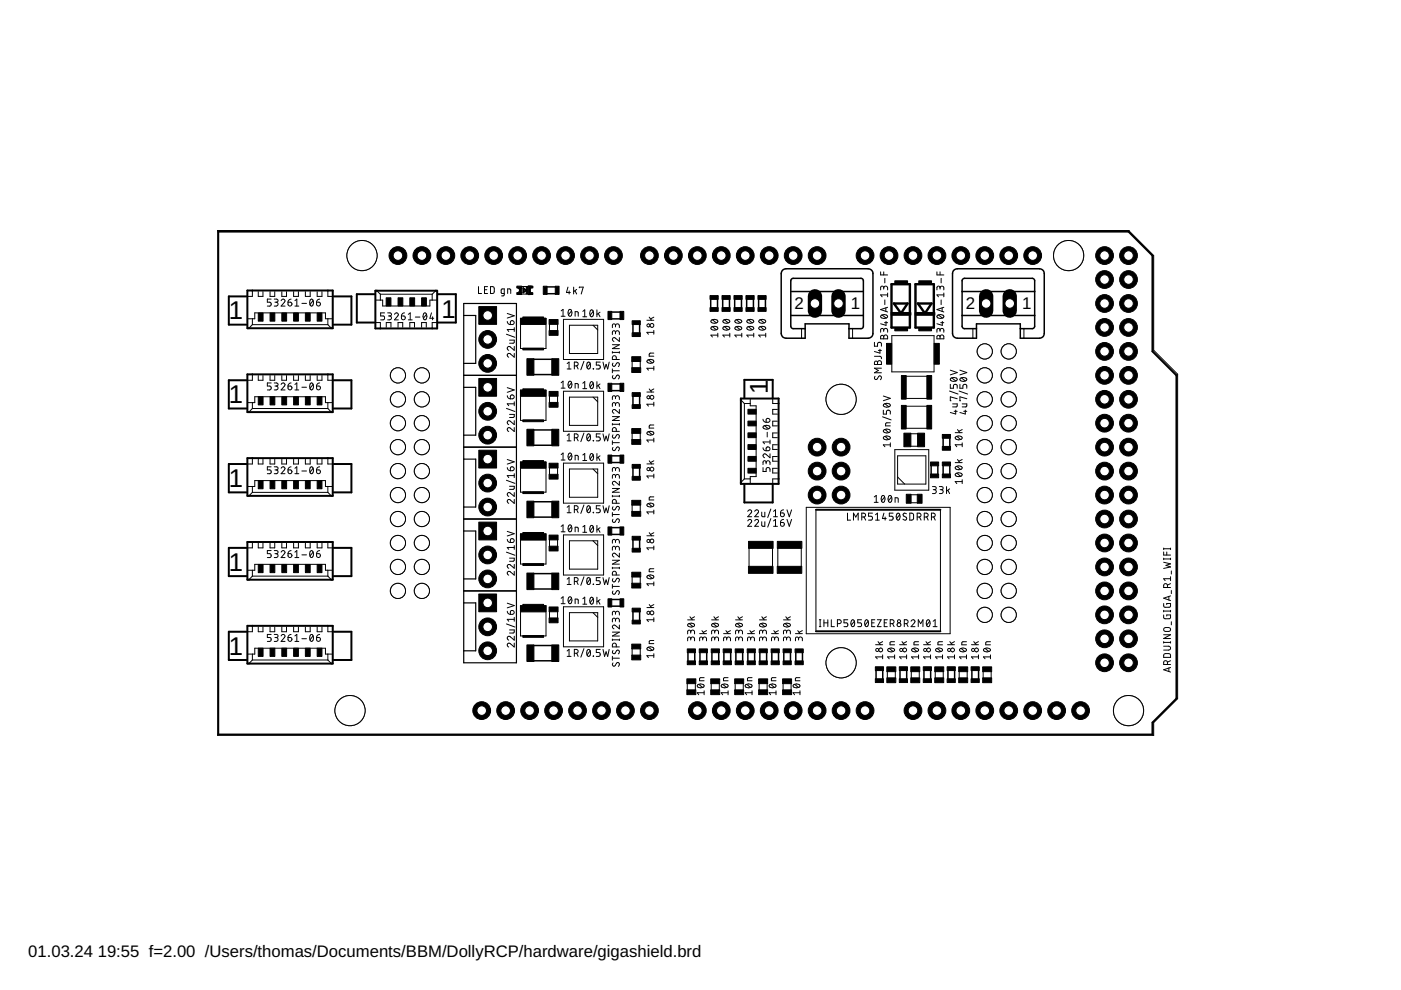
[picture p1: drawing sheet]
<svg xmlns="http://www.w3.org/2000/svg" width="297mm" height="210mm" viewBox="0 0 297 210" stroke-linecap="round" stroke-linejoin="round" font-family="sans-serif">
<defs><g id="words">
<g font-size="5.4">
<text x="48.5" y="67.7">1</text>
<text x="93.6" y="67.4">1</text>
<text x="162.8" y="83.5" transform="rotate(-90 162.8 83.5)">1</text>
<text x="48.5" y="85.5">1</text>
<text x="48.5" y="103.2">1</text>
<text x="48.5" y="121">1</text>
<text x="48.5" y="138.8">1</text>
</g>
<g font-size="3.6">
<text x="168.5" y="65.6">2</text>
<text x="180.4" y="65.6">1</text>
<text x="204.8" y="65.6">2</text>
<text x="216.7" y="65.6">1</text>
</g>
<g font-size="3.5">
<text x="6" y="202.9">01.03.24</text>
<text x="20.7" y="202.9">19:55 f=2.00 /Users/thomas/Documents/BBM/DollyRCP/hardware/gigashield.brd</text>
</g>
</g></defs>
<g fill="none" stroke="#000" stroke-width=".42">
<path d="M46.3 49.1h193l5 5.1v20.3l5.1 5.1v68.5l-5.1 5.1v2.5h-198zM52.3 62.8h-3.8v6h3.8M52.5 61.6h18v8h-18zM52.5 79.4h18v8h-18zM70.8 62.8h3.7v6h-3.7M79.4 62.4h-3.8v6h3.8M79.6 61.6h13.1v8h-13.1zM92.9 62.4h3.7v6h-3.7M52.3 80.6h-3.8v6h3.8M52.3 98.4h-3.8v6h3.8M52.5 97.1h18v8h-18zM70.8 80.6h3.7v6h-3.7"/>
<path d="M70.8 98.4h3.7v6h-3.7M157.1 84.5h8v18.1h-8zM157.8 84.3v-3.8h6v3.8M52.3 116.2h-3.8v6h3.8M52.5 114.9h18v8h-18zM70.8 116.2h3.7v6h-3.7M157.8 102.8v3.7h6v-3.7M52.3 133.9h-3.8v6h3.8M52.5 132.7h18v8h-18zM70.8 133.9h3.7v6h-3.7"/>
</g>
<g fill="none" stroke="#000" stroke-width=".21">
<path d="M186.7 57.6v.7h1.5M187.4 57.6v.7M187.6 59v1M198.6 57.6v.7h1.5M199.3 57.6v.7M199.5 59v1M52.5 67.6h1.5v-1.3h15v1.3h1.5M53.5 61.6v1.2h-1M53.5 67.6v1.2M53.5 79.4v1.2h-1M53.5 68.8h16M53.5 68.8l-.7 .8"/>
<path d="M54.8 61.8v1h1v-1M54.8 79.6v1h1v-1M57.3 61.8v1h1v-1M57.3 79.6v1h1v-1M57.5 63.4h-.8v.7h.5a.42 .42 0 0 1 .3 .4 .42 .42 0 0 1-.3 .4h-.5M58.1 63.4l.7 .1 .1 .2-.1 .4h-.5M58.5 64.1a.41 .41 0 0 1 .4 .4 .41 .41 0 0 1-.4 .4h-.4M59.6 63.8a.4 .4 0 0 1 .6-.4 .4 .4 0 0 1 .1 .7l-.7 .8h.8M59.8 61.8v1h.9v-1M59.8 79.6v1h.9v-1M61.1 64.1h.5a.41 .41 0 0 1 .3 .4 .41 .41 0 0 1-.4 .4 .41 .41 0 0 1-.4-.4zM61.7 63.4l-.5 .3-.1 .4"/>
<path d="M62.3 61.8v1h1v-1M62.3 79.6v1h1v-1M62.5 64.9h.9M62.5 63.8l.4-.4v1.5M64 64.3h1M64.7 61.8v1h1.1v-1M64.7 79.6v1h1.1v-1M65.8 63.5l.3-.1a.88 .88 0 0 1 0 1.5 .93 .93 0 0 1-.3-1.4zM66.4 63.8l-.7 .8M67.1 64.1h.5a.41 .41 0 0 1 .3 .4 .41 .41 0 0 1-.4 .4 .41 .41 0 0 1-.4-.4zM67.2 61.8v1h1.1v-1M67.2 79.6v1h1.1v-1"/>
<path d="M67.8 63.4l-.4 .1-.3 .6M69.5 61.6v1.2h1M69.5 67.6v1.2M69.5 79.4v1.2h1M69.5 68.8l.8 .8M79.7 63.6h1.4v1.3h10v-1.3h1.5M79.7 68.4h.9v1.2M79.9 61.6l.7 .8M80.6 62.4v1.2M80.6 62.4h11M81.5 66.3h-.8v.7h.5a.42 .42 0 0 1 .3 .4 .42 .42 0 0 1-.3 .4h-.5M81.9 69.4v-1h1v1"/>
<path d="M82.2 66.3l.6 .1 .2 .2-.2 .4h-.5M82.6 67a.41 .41 0 0 1 .4 .4 .41 .41 0 0 1-.4 .4h-.4M83.7 66.7a.4 .4 0 0 1 .5-.4 .4 .4 0 0 1 .1 .7l-.6 .8h.8M84.4 69.4v-1h1v1M85.1 67h.5a.41 .41 0 0 1 .3 .4 .41 .41 0 0 1-.4 .4 .41 .41 0 0 1-.4-.4zM85.8 66.3l-.4 .2-.3 .5M86.6 67.8h.8M86.6 66.7l.4-.4v1.5M86.9 69.4v-1h1v1M88.1 67.2h.9M89.4 69.4v-1h1v1M89.9 66.4h.1a.8 .8 0 0 1 .5 .6 .8 .8 0 0 1-.4 .8 .93 .93 0 0 1-.2-1.4z"/>
<path d="M90.4 66.7l-.6 .8M91.5 66.3l-.4 1.2h.9M91.6 62.4v1.2M91.7 67.2v.6M92.4 61.6l-.8 .8M92.6 68.4h-1v1.2M101.5 60.8v1.4h.6M102.7 61.4h.5M103.4 60.8h-.7v1.4h.7M104 60.8h.5l.3 .2v1l-.3 .2h-.5zM106.9 62.2h-.6v-.9h.6v1.3l-.6 .1M107.4 70.9l1.8 .6"/>
<path d="M107.5 68.2l.2 .3 .5 .3M107.5 66.5l1.5 .5-1.5 .4M107.6 62.2v-.9l.7 .1v.8M108 72.1h1v.5l-.1 .2h-.9M108.3 68.1a.42 .42 0 0 1 .7 .1 .42 .42 0 0 1-.4 .6h-.4zM109 74.9v.8l-.8-.7a.41 .41 0 0 0-.6 .2 .41 .41 0 0 0 .3 .5M109 73.4v.9l-.8-.7a.41 .41 0 0 0-.6 .1 .41 .41 0 0 0 .3 .6M109 69.5v.8M109 69.9h-1.5l.4 .4M109.6 61a.55 .55 0 0 1 .6 .6 .55 .55 0 0 1-.6 .5M110.4 67.5h5.4v6.4h-5.4zM110.6 60.7h1.4"/>
<path d="M110.6 62.4h1.4M112.9 61a.59 .59 0 0 0-.6 .6 .59 .59 0 0 0 .6 .5M116.5 68.7v1.4M118.2 68.7v1.4M119 65.9l.4-.3v1.5M119 67.1h.8M119.5 67.7h8.5v8.5h-8.5zM120.2 77.1l.4-.3v1.4M120.2 78.2h.9M120.4 60.9l-.3 1.1h.8M120.6 65.7l.2-.1a.84 .84 0 0 1 0 1.5 .91 .91 0 0 1-.2-1.4zM120.7 61.7v.6"/>
<path d="M120.7 69h6v6h-6zM121.2 65.9l-.7 .8M121.6 60.9v1.4M121.8 77.6h.4a.4 .4 0 0 0 .4-.4 .4 .4 0 0 0-.4-.4h-.4v1.4M121.9 61.6l.4 .7M121.9 67.1v-1l.7 .1v.9M122.3 77.6l.3 .6M122.3 61.4l-.7 .4M122.8 61v-.1h.9l-.5 1.4M123.6 66l.4-.3v1.5M123.6 67.2h.8M123.8 76.6l-.7 1.8"/>
<path d="M124.6 76.9l.2-.1a.86 .86 0 0 1 0 1.4 .93 .93 0 0 1-.2-1.3zM125.1 77.1l-.6 .8M125.2 65.8l.2-.1a.79 .79 0 0 1 .5 .8 .79 .79 0 0 1-.6 .6l-.3-.7zM125.7 69l1 1M125.8 66l-.7 .8M125.8 78.1l.1 .1zM126.6 65.7v1.5M126.8 66.5l.4 .7M127.2 66.2l-.6 .5M127.3 76.8h-.9v.6h.5a.42 .42 0 0 1 .4 .4 .42 .42 0 0 1-.4 .4h-.5M127.8 76.8l.4 1.4 .3-.9 .3 .9 .4-1.4M129.8 73.1h1.5l-1.5 .8h1.5"/>
<path d="M129.8 78.6h1.5M129.8 74.5v.4M129.8 78.2v.8M129.8 74.7h1.5M130 79.6a.37 .37 0 0 0-.1 .5 .37 .37 0 0 0 .5 .1l.3-.5a.4 .4 0 0 1 .6 .1 .4 .4 0 0 1-.2 .5M130 77a.37 .37 0 0 0-.1 .5 .37 .37 0 0 0 .5 .1l.3-.5a.34 .34 0 0 1 .5-.2 .34 .34 0 0 1 .1 .5l-.2 .3M130.5 70.5a.41 .41 0 0 1 .4-.4 .41 .41 0 0 1 .4 .4v.4M130.5 70.8v-.5l-.4-.2-.2 .2-.1 .6M130.5 69.1a.41 .41 0 0 1 .4-.4 .41 .41 0 0 1 .4 .4v.4M130.5 69.3v-.5l-.4-.1-.2 .1-.1 .7M130.7 76.2v-.4a.41 .41 0 0 0-.5-.4 .41 .41 0 0 0-.4 .4v.4h1.5M131.3 71.6v.8l-.8-.7a.39 .39 0 0 0-.6 .1 .39 .39 0 0 0 .3 .6"/>
<path d="M131.3 74.5v.4M134 76.6v1.4M135.7 76.6v1.4M137.2 67.9h1.4M137.3 76.4a.9 .9 0 0 1 1.3 .2 .79 .79 0 0 1-.7 .4 .79 .79 0 0 1-.7-.5zM137.5 76.3l.8 .6M137.6 67.2l.5 .7M138.6 74.9h-.8l-.2 .2v.4h1M138.6 70.5h-1.4l.3 .4M138.6 70.1v.8M138.6 77.7v.8M138.6 67.2l-.7 .4"/>
<path d="M138.6 78.1h-1.4l.3 .4M150.8 69.4a.93 .93 0 0 1 1.4 .2 .86 .86 0 0 1-1.5 0zM150.8 67.9a.93 .93 0 0 1 1.4 .2 .86 .86 0 0 1-1.5 0zM151 69.3l.9 .6M151 67.8l.9 .7M152.2 71.1h-1.5l.3 .4M152.2 70.7v.8M153.4 69.4a.93 .93 0 0 1 1.3 .2 .86 .86 0 0 1-1.4 0zM153.4 67.9a.93 .93 0 0 1 1.3 .2 .86 .86 0 0 1-1.4 0zM153.6 69.3l.8 .6M153.6 67.8l.8 .7M154.7 71.1h-1.4l.3 .4"/>
<path d="M154.7 70.7v.8M155.9 69.4a.93 .93 0 0 1 1.4 .2 .86 .86 0 0 1-1.5 0zM155.9 67.9a.93 .93 0 0 1 1.4 .2 .86 .86 0 0 1-1.5 0zM156.1 69.3l.9 .6M156.1 67.8l.9 .7M157.3 71.1h-1.5l.3 .4M157.3 70.7v.8M158.4 69.4a.93 .93 0 0 1 1.4 .2 .86 .86 0 0 1-1.5 0zM158.4 67.9a.93 .93 0 0 1 1.4 .2 .86 .86 0 0 1-1.5 0zM158.7 69.3l.8 .6M158.7 67.8l.8 .7M159.8 71.1h-1.5l.4 .4"/>
<path d="M159.8 70.7v.8M161 69.4a.93 .93 0 0 1 1.3 .2 .88 .88 0 0 1-1.4 0zM161 67.9a.93 .93 0 0 1 1.3 .2 .88 .88 0 0 1-1.4 0zM161.2 69.3l.8 .6M161.2 67.8l.8 .7M162.3 71.1h-1.4l.3 .4M162.3 70.7v.8M169.9 69.7v2M180.8 69.7v2M185.4 75.5l1.3 .1 .2 .5M185.4 72.6v.8h.7v-.5a.42 .42 0 0 1 .4-.3 .42 .42 0 0 1 .4 .3v.5M185.5 79.8l-.1 .4 .3 .3 .6-.6a.4 .4 0 0 1 .6 0 .4 .4 0 0 1-.2 .6"/>
<path d="M185.5 76.6h.4l.2 .3a.41 .41 0 0 1 .4-.4 .41 .41 0 0 1 .4 .4v.4h-1.5zM186.1 76.9v.4M186.2 74.3h.7M186.6 74v.9l-1.2-.4M186.8 66.9a.95 .95 0 0 1 1.4 .2 .8 .8 0 0 1-.8 .4 .8 .8 0 0 1-.7-.5zM186.8 71.2l.3-.1 .3 .3a.41 .41 0 0 1 .4-.4 .41 .41 0 0 1 .4 .4v.4h-1.5zM186.9 78.1h-1.5l.8 .4-.8 .5h1.5M187 66.8l.9 .6M187.4 70a.41 .41 0 0 1 .4-.4 .41 .41 0 0 1 .4 .4v.4M187.4 70.3l-.1-.5-.3-.2-.3 .2v.6M187.4 61.1a.41 .41 0 0 1 .4-.4 .41 .41 0 0 1 .4 .4v.4M187.4 61.3l-.1-.5-.3-.1-.3 .1v.7"/>
<path d="M187.4 71.4v.4M187.5 68.4h.7M187.6 63.6v1M187.8 65.3v.7M187.9 68.2v.8l-1.2-.4M188.2 62.5h-1.5l.3 .4M188.2 62.1v.8M188.2 65.2l-1.5 .4 1.5 .5M189.1 71.2h8.9v7.6h-8.9zM191.3 79.8h6.1M198.7 66.9a.94 .94 0 0 1 1.4 .2 .84 .84 0 0 1-1.5 0zM198.8 71.2l.3-.1 .2 .3a.4 .4 0 0 1 .4-.4 .4 .4 0 0 1 .4 .4v.4h-1.5z"/>
<path d="M199 66.8l.8 .6M199.3 70a.4 .4 0 0 1 .4-.4 .4 .4 0 0 1 .4 .4v.4M199.3 70.3v-.5l-.4-.2-.2 .2-.1 .6M199.3 61.1a.4 .4 0 0 1 .4-.4 .4 .4 0 0 1 .4 .4v.4M199.3 61.3v-.5l-.4-.1-.2 .1-.1 .7M199.3 71.4v.4M199.5 68.4h.6M199.5 63.6v1M199.7 65.3v.7M199.8 68.2v.8l-1.2-.4M200.1 62.1v.8M200.1 65.2l-1.5 .4 1.5 .5"/>
<path d="M200.1 62.5h-1.5l.4 .4M201.5 78.5l1.4 .5-1.4 .5M203.5 78.5l1.5 .5-1.5 .5M206.3 69.7v2M217.1 69.7v2M52.5 85.4h1.5v-1.3h15v1.3h1.5M53.5 85.4v1.2M53.5 97.1v1.3h-1M53.5 86.6h16M53.5 86.6l-.7 .8M54.8 97.4v1h1v-1M57.3 97.4v1h1v-1"/>
<path d="M57.5 81.2h-.8v.7h.5a.42 .42 0 0 1 .3 .4 .42 .42 0 0 1-.3 .4h-.5M57.5 99h-.8v.6h.5a.41 .41 0 0 1 .3 .4 .41 .41 0 0 1-.3 .4h-.5M58.1 81.2h.7l.1 .2-.1 .4-.5 .1M58.1 99h.7l.1 .2-.1 .4h-.5M58.5 81.9a.41 .41 0 0 1 .4 .4 .41 .41 0 0 1-.4 .4h-.4M58.5 99.6a.4 .4 0 0 1 .4 .4 .4 .4 0 0 1-.4 .4h-.4M59.6 81.5a.41 .41 0 0 1 .6-.3 .41 .41 0 0 1 .1 .7l-.7 .8h.8M59.6 99.3a.41 .41 0 0 1 .6-.3 .41 .41 0 0 1 .1 .6l-.7 .8h.8M59.8 97.4v1h.9v-1M61.1 81.9h.5a.41 .41 0 0 1 .3 .4 .41 .41 0 0 1-.5 .4 .41 .41 0 0 1-.3-.4zM61.1 99.6h.5a.41 .41 0 0 1 .3 .5 .41 .41 0 0 1-.5 .3 .41 .41 0 0 1-.3-.4zM61.7 81.2l-.4 .1-.2 .6"/>
<path d="M61.7 99l-.5 .2-.1 .4M62.3 97.4v1h1v-1M62.5 81.5l.4-.3v1.5M62.5 99.3l.4-.3v1.4M62.5 82.7h.9M64 82.1h1M64 99.9h1M64.7 97.4v1h1.1v-1M65.8 81.3l.1-.1a.78 .78 0 0 1 .6 .7 .78 .78 0 0 1-.4 .8 .93 .93 0 0 1-.3-1.4zM65.8 99.1l.3-.1a.86 .86 0 0 1 0 1.4 .93 .93 0 0 1-.3-1.3zM66.4 81.5l-.7 .8M66.4 99.3l-.7 .8"/>
<path d="M67.1 81.9h.5a.41 .41 0 0 1 .3 .4 .41 .41 0 0 1-.4 .4 .41 .41 0 0 1-.4-.4zM67.1 99.6h.5a.41 .41 0 0 1 .3 .5 .41 .41 0 0 1-.4 .3 .41 .41 0 0 1-.4-.4zM67.2 97.4v1h1.1v-1M67.8 81.2l-.4 .1-.3 .6M67.8 99l-.4 .1-.3 .5M69.5 85.4v1.2M69.5 97.1v1.3h1M69.5 86.6l.8 .8M107.4 86.6l1.8 .6M107.5 99.1l.2 .4 .5 .3M107.5 83.9l.2 .4 .5 .3M107.5 97.4l1.5 .5-1.5 .5"/>
<path d="M107.5 82.2l1.5 .5-1.5 .5M108 87.9h1l-.1 .6h-.9M108.3 99.1a.43 .43 0 0 1 .7 .1 .43 .43 0 0 1-.4 .6h-.4zM108.3 83.8a.42 .42 0 0 1 .7 .2 .42 .42 0 0 1-.4 .6h-.4zM109 90.7v.8l-.8-.7a.41 .41 0 0 0-.6 .1 .41 .41 0 0 0 .3 .6M109 89.2v.8l-.8-.7a.41 .41 0 0 0-.6 .1 .41 .41 0 0 0 .3 .6M109 85.2v.8M109 85.6h-1.5l.4 .4M110.4 82.7h5.4v6.4h-5.4zM110.4 98h5.4v6.4h-5.4zM116.5 83.9v1.5M116.5 99.2v1.4"/>
<path d="M118.2 83.9v1.5M118.2 99.2v1.4M119 81.2l.4-.4v1.5M119 96.4l.4-.3v1.4M119 82.3h.8M119 97.5h.8M119.5 83h8.5v8.4h-8.5zM119.5 98.2h8.5v8.5h-8.5zM120.2 92.3l.4-.3v1.5M120.2 93.5h.9M120.6 80.9l.2-.1a.8 .8 0 0 1 .5 .8 .8 .8 0 0 1-.6 .7l-.2-.5zM120.6 96.2l.1-.1a.75 .75 0 0 1 .6 .7 .75 .75 0 0 1-.6 .7l-.2-.4z"/>
<path d="M120.7 84.2h6v6h-6zM120.7 99.4h6v6h-6zM121.2 81.2l-.7 .8M121.2 96.4l-.7 .8M121.8 92.8h.4a.41 .41 0 0 0 .4-.4 .41 .41 0 0 0-.4-.4h-.4v1.5M121.9 82.3v-1l.7 .2v.8M121.9 97.5v-1l.7 .2v.8M122.3 92.8l.3 .7M123.6 81.3l.4-.4v1.5M123.6 96.5l.4-.3v1.4M123.6 82.4h.8M123.6 97.6h.8"/>
<path d="M123.8 91.8l-.7 1.8M124.6 92.1l.2-.1a.88 .88 0 0 1 0 1.5 .93 .93 0 0 1-.2-1.4zM125.1 92.3l-.6 .8M125.2 81l.1-.1a.75 .75 0 0 1 .6 .8 .75 .75 0 0 1-.6 .7l-.3-.7zM125.2 96.3l.1-.1a.79 .79 0 0 1 .6 .7 .79 .79 0 0 1-.5 .7 .95 .95 0 0 1-.2-1.3zM125.7 84.2l1 1M125.7 99.4l1 1M125.8 93.4l.1 .1zM125.8 81.3l-.7 .8M125.8 96.5l-.7 .8M126.6 80.9v1.5M126.6 96.2v1.4"/>
<path d="M126.8 81.7l.4 .7M126.8 96.9l.4 .7M127.2 81.4l-.6 .5M127.2 96.6l-.6 .5M127.3 92h-.9v.6h.5a.42 .42 0 0 1 .4 .5 .42 .42 0 0 1-.4 .4h-.5M127.8 92l.4 1.5 .3-1 .3 1 .4-1.5M129.8 88.3h1.5l-1.5 .9h1.5M129.8 89.8v.3M129.8 93.5v.8M129.8 93.9h1.5M129.8 90h1.5M130 94.8a.37 .37 0 0 0-.1 .6 .37 .37 0 0 0 .5 .1l.3-.6a.34 .34 0 0 1 .5-.1 .34 .34 0 0 1 .1 .5l-.2 .3"/>
<path d="M130 92.2a.38 .38 0 0 0-.1 .5 .38 .38 0 0 0 .5 .1l.3-.5a.4 .4 0 0 1 .6 .1 .4 .4 0 0 1-.2 .5M130.5 85.8a.41 .41 0 0 1 .4-.5 .41 .41 0 0 1 .4 .5v.4M130.5 86v-.5l-.4-.1-.2 .1-.1 .7M130.5 84.3a.41 .41 0 0 1 .4-.4 .41 .41 0 0 1 .4 .4v.4M130.5 84.5v-.4l-.4-.2-.2 .2-.1 .6M130.5 99.5a.41 .41 0 0 1 .4-.4 .41 .41 0 0 1 .4 .4v.4M130.5 99.8v-.5l-.4-.2-.2 .2-.1 .6M130.7 91.5v-.4a.41 .41 0 0 0-.5-.5 .41 .41 0 0 0-.4 .5v.4h1.5M131.3 86.8v.8l-.8-.7a.4 .4 0 0 0-.6 .2 .4 .4 0 0 0 .3 .5M131.3 89.8v.3M134 91.8v1.4M135.7 91.8v1.4"/>
<path d="M137.2 98.4h1.4M137.2 83.1h1.4M137.3 91.6a.92 .92 0 0 1 1.3 .2 .79 .79 0 0 1-.7 .5 .79 .79 0 0 1-.7-.6zM137.5 91.5l.8 .7M137.6 82.5l.5 .6M137.6 97.7l.5 .7M138.6 90.1h-.8l-.2 .3v.4h1M138.6 85.3v.8M138.6 92.9v.8M138.6 85.7h-1.4l.3 .4M138.6 82.5l-.7 .3M138.6 93.3h-1.4l.3 .4"/>
<path d="M138.6 97.7l-.7 .4M157.1 84.8l.7 .8M157.8 85.6h1.3M157.8 85.6v15.9M159.1 84.5v1.5h1.2v15h-1.2v1.5M161.8 99.1v.9h.6v-.5a.42 .42 0 0 1 .4-.4 .42 .42 0 0 1 .5 .4v.5M161.8 94.9l.3 .6 .3 .1M161.8 88.9l.1 .4 .5 .2M161.9 90.4a.93 .93 0 0 1 1.4 .2 .88 .88 0 0 1-1.5 0zM162.1 90.3l.8 .6M162.4 98.1a.41 .41 0 0 1 .4-.4 .41 .41 0 0 1 .5 .4v.4M162.4 98.3v-.4l-.4-.2-.2 .2v.6"/>
<path d="M162.5 94.8a.42 .42 0 0 1 .7 .2 .42 .42 0 0 1-.4 .6h-.4zM162.5 88.8a.42 .42 0 0 1 .7 .1 .42 .42 0 0 1-.4 .6h-.4zM162.7 91.7v.9M163.3 96.2v.8l-.9-.6a.41 .41 0 0 0-.6 .1 .41 .41 0 0 0 .3 .5M163.3 93.3v.8M163.3 93.7h-1.5l.3 .4M163.8 84.5v1.1h1.3M164.8 86.8h-1v1h1M164.8 89.3h-1v1h1M164.8 91.8h-1v1h1M164.8 94.3h-1v1h1M164.8 96.8h-1v1h1"/>
<path d="M164.8 99.3h-1v1h1M187.1 88.4l1.8 .6M187.3 87v.8h.6v-.5a.42 .42 0 0 1 .5-.3 .42 .42 0 0 1 .4 .3v.5M187.3 84l1.5 .5-1.5 .5M187.4 92.6a.83 .83 0 0 1 1.3 .4 .83 .83 0 0 1-1.4-.3zM187.4 91.2a.83 .83 0 0 1 1.3 .3 .83 .83 0 0 1-1.4-.2zM187.4 85.7a.83 .83 0 0 1 1.3 .3 .83 .83 0 0 1-1.4-.2zM187.6 92.5l.8 .7M187.6 91.1l.8 .6M187.6 85.6l.8 .7M188.8 89.6l-.9 .1-.1 .2v.4h1M188.8 94.3h-1.5l.3 .4"/>
<path d="M188.8 93.9v.8M189.7 95.3h7.2v8.6h-7.2zM190.3 96.6h6v6h-6zM191.3 86.1h6.1M191.3 90.8h6.1M191.3 84.5h6.1M193.1 92h1.5M193.1 94.6h1.5M201.3 82.9l1.8 .6M201.5 81.5v.8h.6v-.5a.41 .41 0 0 1 .4-.3 .41 .41 0 0 1 .4 .3v.5M201.6 80.2a.93 .93 0 0 1 1.3 .3 .86 .86 0 0 1-1.4 0zM201.8 80.1l.8 .7"/>
<path d="M202 85.6h.9l-.1 .7h-.8M202.3 87.2h.6M202.5 98.1h1.5M202.5 91.7h1.5M202.5 99.1a.8 .8 0 0 1 .8-.4 .8 .8 0 0 1 .7 .6 .81 .81 0 0 1-.8 .3 .81 .81 0 0 1-.7-.5zM202.5 92.7a.8 .8 0 0 1 .8-.3 .8 .8 0 0 1 .7 .6 .81 .81 0 0 1-.8 .3 .81 .81 0 0 1-.7-.6zM202.6 87v.8l-1.1-.3M202.9 98.9l.8 .6M202.9 92.5l.8 .7M202.9 84.5l-1.4-.4v.9h.1M203 97.4l.5 .7M203 91.1l.5 .6"/>
<path d="M203.3 82.9l1.8 .6M203.5 81.5v.8h.7v-.5a.42 .42 0 0 1 .4-.3 .42 .42 0 0 1 .4 .3v.5M203.6 80.2a.93 .93 0 0 1 1.4 .3 .86 .86 0 0 1-1.5 0zM203.8 80.1l.9 .7M204 85.6h1l-.2 .7h-.8M204 94.3h-1.5l.4 .4M204 93.9v.8M204 97.4l-.7 .4M204 91.1l-.7 .3M204.3 87.2h.7M204.7 87v.8l-1.2-.3M205 84.5l-1.5-.4v.9h.2"/>
<path d="M52.5 103.1h1.5v-1.2h15v1.2h1.5M53.5 103.1v1.3M53.5 114.9v1.3h-1M53.5 104.4h16M53.5 104.4l-.7 .7M54.8 115.2v1h1v-1M57.3 115.2v1h1v-1M57.5 116.7h-.8v.7h.5a.42 .42 0 0 1 .3 .4 .42 .42 0 0 1-.3 .4h-.5M58.1 116.7l.7 .1 .1 .2-.1 .4h-.5M58.5 117.4a.41 .41 0 0 1 .4 .4 .41 .41 0 0 1-.4 .4h-.4M59.6 117.1a.4 .4 0 0 1 .6-.3 .4 .4 0 0 1 .1 .6l-.7 .8h.8M59.8 115.2v1h.9v-1"/>
<path d="M61.1 117.4h.5a.41 .41 0 0 1 .3 .4 .41 .41 0 0 1-.4 .4 .41 .41 0 0 1-.4-.4zM61.7 116.7l-.5 .3-.1 .4M62.3 115.2v1h1v-1M62.5 117.1l.4-.4v1.5M62.5 100.4h.9M62.5 118.2h.9M64 117.6h1M64.7 115.2v1h1.1v-1M65.8 116.8l.3-.1a.88 .88 0 0 1 0 1.5 .93 .93 0 0 1-.3-1.4zM66.4 117.1l-.7 .8M67.1 117.4h.5a.41 .41 0 0 1 .3 .4 .41 .41 0 0 1-.4 .4 .41 .41 0 0 1-.4-.4zM67.2 115.2v1h1.1v-1"/>
<path d="M67.8 116.7l-.4 .2-.3 .5M69.5 103.1v1.3M69.5 114.9v1.3h1M69.5 104.4l.8 .7M107.4 117.1l1.8 .6M107.4 101.8l1.8 .7M107.5 114.4l.2 .4 .5 .2M107.5 112.7l1.5 .5-1.5 .4M108 118.3h1l-.1 .7h-.9M108 103.1h1v.5l-.1 .1-.9 .1M108.3 114.3a.42 .42 0 0 1 .7 .1 .42 .42 0 0 1-.4 .6h-.4zM109 119.7v.8l-.8-.7a.41 .41 0 0 0-.6 .1 .41 .41 0 0 0 .3 .6"/>
<path d="M109 105.9v.8l-.8-.7a.41 .41 0 0 0-.6 .1 .41 .41 0 0 0 .3 .6M109 104.4v.8l-.8-.6a.4 .4 0 0 0-.6 .1 .4 .4 0 0 0 .3 .5M109 100.4v.9M109 115.7v.8M109 116.1h-1.5l.4 .4M109 100.8h-1.5l.4 .5M110.4 113.2h5.4v6.4h-5.4zM116.5 114.4v1.4M118.2 114.4v1.4M119 111.6l.4-.3v1.5M119 112.8h.8M119.5 113.4h8.5v8.5h-8.5z"/>
<path d="M120.2 107.5l.4-.3v1.5M120.2 108.7h.9M120.6 111.4l.1-.1a.73 .73 0 0 1 .6 .5 .73 .73 0 0 1-.2 .8l-.3 .2a.9 .9 0 0 1-.2-1.4zM120.7 114.7h6v6h-6zM121.2 111.6l-.7 .8M121.8 108.1h.4a.41 .41 0 0 0 .4-.5 .41 .41 0 0 0-.4-.4h-.4v1.5M121.9 112.8v-1l.7 .1v.9M122.3 108.1l.3 .6M123.6 111.7l.4-.3v1.5M123.6 112.9h.8M123.8 107.1l-.7 1.8M124.6 107.3l.2-.1a.88 .88 0 0 1 0 1.5 .93 .93 0 0 1-.2-1.4z"/>
<path d="M125.1 107.5l-.6 .9M125.2 111.5l.2-.1a.84 .84 0 0 1 0 1.5 .95 .95 0 0 1-.2-1.4zM125.7 114.7l1 1M125.8 108.6l.1 .1zM125.8 111.7l-.7 .8M126.6 111.4v1.5M126.8 112.2l.4 .7M127.2 111.9l-.6 .5M127.3 107.2h-.9v.7h.5a.42 .42 0 0 1 .4 .4 .42 .42 0 0 1-.4 .4h-.5M127.8 107.2l.4 1.5 .3-1 .3 1 .4-1.5M129.8 118.8h1.5l-1.5 .8h1.5M129.8 103.6h1.5l-1.5 .8h1.5"/>
<path d="M129.8 105v.3M129.8 108.7v.8M129.8 109.1h1.5M129.8 105.2h1.5M130 110.1a.37 .37 0 0 0-.1 .5 .37 .37 0 0 0 .5 .1l.3-.5a.4 .4 0 0 1 .6 0 .4 .4 0 0 1-.2 .6M130 107.4l-.2 .4 .4 .3 .5-.6a.4 .4 0 0 1 .6 .1 .4 .4 0 0 1-.2 .6M130.5 101a.41 .41 0 0 1 .4-.4 .41 .41 0 0 1 .4 .4v.4M130.5 101.2v-.4l-.4-.2-.2 .2-.1 .6M130.5 116.2a.41 .41 0 0 1 .4-.4 .41 .41 0 0 1 .4 .4v.4M130.5 116.5v-.5l-.4-.2-.3 .3v.5M130.5 114.8a.41 .41 0 0 1 .4-.4 .41 .41 0 0 1 .4 .4v.4M130.5 115v-.4l-.4-.2-.3 .3v.5"/>
<path d="M130.7 106.7v-.4a.41 .41 0 0 0-.5-.4 .41 .41 0 0 0-.4 .4v.4h1.5M131.3 102v.9l-.8-.7a.4 .4 0 0 0-.6 .1 .4 .4 0 0 0 .3 .6M131.3 117.3v.8l-.8-.7a.4 .4 0 0 0-.6 .1 .4 .4 0 0 0 .3 .6M131.3 105v.3M134 107.1v1.4M135.7 107.1v1.4M137.2 113.6h1.4M137.3 106.9a.79 .79 0 0 1 1.3 .3 .81 .81 0 0 1-.8 .3 .81 .81 0 0 1-.6-.5zM137.5 106.8l.8 .6M137.6 112.9l.5 .7M138.6 105.3l-.8 .1-.2 .2v.4h1M138.6 116.2h-1.4l.3 .4"/>
<path d="M138.6 100.5v.8M138.6 108.1v.9M138.6 115.8v.8M138.6 100.9h-1.4l.3 .4M138.6 108.5h-1.4l.3 .5M138.6 112.9l-.7 .4M157.8 101.5h1.3M157.8 101.5l-.7 .8M158.5 108.4a.41 .41 0 0 1 .6-.3 .41 .41 0 0 1 .1 .7l-.7 .8h.9M158.5 110.4a.41 .41 0 0 1 .6-.3 .41 .41 0 0 1 .1 .7l-.7 .8h.9M158.8 116.2v3.9M160 108.4a.4 .4 0 0 1 .6-.3 .4 .4 0 0 1 .1 .7l-.7 .8h.8"/>
<path d="M160 110.4a.4 .4 0 0 1 .6-.3 .4 .4 0 0 1 .1 .7l-.7 .8h.8M161.5 108.6v.8l.3 .2h.4v-1M161.5 110.6v.8l.3 .2h.4v-1M163.4 107.9l-.6 1.8M163.4 110l-.6 1.8M163.8 116.2v3.9M164 109.6h.8M164 108.4l.4-.3v1.5M164 110.4l.4-.3v1.5M164 111.6h.8M164.9 116.2v3.9M165.1 101.5h-1.3v1"/>
<path d="M165.5 108.8h.5a.41 .41 0 0 1 .3 .4 .41 .41 0 0 1-.4 .4 .41 .41 0 0 1-.4-.4zM165.5 110.8h.5a.41 .41 0 0 1 .3 .4 .41 .41 0 0 1-.4 .4 .41 .41 0 0 1-.4-.4zM166.1 108.1l-.5 .3-.1 .4M166.1 110.1l-.5 .3-.1 .4M166.9 108.1l.4 1.5 .5-1.5M166.9 110.1l.4 1.5 .5-1.5M169.9 116.2v3.9M170.9 107.6h30.5v26.8h-30.5zM173 108.1h26.4v25.8h-26.4zM179.7 108.8v1.5h.6M181 110.3v-1.5l.4 .8 .5-.8v1.5M182.7 109.6h.4a.41 .41 0 0 0 .4-.4 .41 .41 0 0 0-.4-.4h-.4v1.5"/>
<path d="M183.2 109.6l.3 .7M185 108.8h-.9v.7h.6a.42 .42 0 0 1 .3 .4 .42 .42 0 0 1-.3 .4h-.6M185.4 105.4l.4-.3v1.4M185.4 106.5h.8M185.6 110.3h.8M185.6 109.1l.4-.3v1.5M187 105.1h.2a.86 .86 0 0 1 0 1.4 .93 .93 0 0 1-.2-1.4zM187.4 108.8l-.3 1.1h.8M187.6 105.4l-.7 .8M187.7 109.6v.7M188.5 105.1h.2a.86 .86 0 0 1 0 1.4 .93 .93 0 0 1-.2-1.4zM189 105.4l-.6 .8"/>
<path d="M189.4 108.8h-.8v.7h.4a.42 .42 0 0 1 .4 .4 .42 .42 0 0 1-.4 .4h-.4M189.8 106.5v-1l.6 .1v.9M190.2 108.9l.2-.1a.86 .86 0 0 1 0 1.5 .91 .91 0 0 1-.2-1.4zM190.3 101.1l1.5 1.5M190.8 109.1l-.7 .8M192.2 108.9a.38 .38 0 0 0-.6-.1 .38 .38 0 0 0-.1 .5l.6 .4a.4 .4 0 0 1-.1 .6 .4 .4 0 0 1-.6-.2M192.9 108.8h.6l.2 .3v.9l-.2 .2-.6 .1zM193.1 106.6h1.4M193.1 104.9h1.4M194.5 109.6h.4a.41 .41 0 0 0 .4-.4 .41 .41 0 0 0-.4-.4h-.4v1.5M194.9 109.6l.4 .7M196 109.6h.4a.41 .41 0 0 0 .4-.4 .41 .41 0 0 0-.4-.4h-.4v1.5"/>
<path d="M196.5 109.6l.3 .7M197.5 109.6h.4a.41 .41 0 0 0 .4-.4 .41 .41 0 0 0-.4-.4h-.4v1.5M197.7 103.2h.6l.2 .2-.2 .4h-.4M198 109.6l.3 .7M198.1 103.8a.41 .41 0 0 1 .4 .4 .41 .41 0 0 1-.4 .4h-.4M199.2 103.2h.6l.2 .2-.2 .4h-.5M199.6 103.8a.41 .41 0 0 1 .4 .4 .41 .41 0 0 1-.4 .4h-.4M200.7 103.2v1.4M201 103.9l.3 .7M201.3 103.7l-.6 .4M202.5 100.5a.8 .8 0 0 1 .8-.3 .8 .8 0 0 1 .7 .6 .81 .81 0 0 1-.8 .3 .81 .81 0 0 1-.7-.6zM202.9 100.3l.8 .7"/>
<path d="M204 102.1h-1.5l.4 .4M204 101.7v.8M246.7 116.2v.3M246.7 117v.7h1.5M246.7 118.3v.4M246.7 119.2l1.5 .3-1 .4 1 .3-1.5 .3M246.7 118.5h1.5M246.7 116.4h1.5M247.4 117v.7M248.2 116.2v.3M248.2 118.3v.4M52.5 120.9h1.5v-1.2h15v1.2h1.5"/>
<path d="M52.5 138.7h1.5v-1.3h15v1.3h1.5M53.5 120.9v1.3M53.5 132.7v1.2h-1M53.5 138.7v1.2M53.5 122.2h16M53.5 122.2l-.7 .7M53.5 139.9h16M53.5 139.9l-.7 .8M54.8 132.9v1h1v-1M57.3 132.9v1h1v-1M57.5 134.5h-.8v.7h.5a.42 .42 0 0 1 .3 .4 .42 .42 0 0 1-.3 .4h-.5M58.1 134.5l.7 .1 .1 .2-.1 .3-.5 .1"/>
<path d="M58.5 135.2a.41 .41 0 0 1 .4 .4 .41 .41 0 0 1-.4 .4h-.4M59.6 134.8a.41 .41 0 0 1 .6-.3 .41 .41 0 0 1 .1 .7l-.7 .8h.8M59.8 132.9v1h.9v-1M61.1 135.2h.5a.41 .41 0 0 1 .3 .4 .41 .41 0 0 1-.5 .4 .41 .41 0 0 1-.3-.4zM61.7 134.5l-.4 .1-.2 .6M62.3 132.9v1h1v-1M62.5 134.8l.4-.3v1.5M62.5 136h.9M64 135.4h1M64.7 132.9v1h1.1v-1M65.8 134.6l.1-.1a.78 .78 0 0 1 .6 .7 .78 .78 0 0 1-.4 .8 .93 .93 0 0 1-.3-1.4zM66.4 134.8l-.7 .9"/>
<path d="M67.1 135.2h.5a.41 .41 0 0 1 .3 .4 .41 .41 0 0 1-.4 .4 .41 .41 0 0 1-.4-.4zM67.2 132.9v1h1.1v-1M67.8 134.5l-.4 .1-.3 .6M69.5 120.9v1.3M69.5 132.7v1.2h1M69.5 138.7v1.2M69.5 122.2l.8 .7M69.5 139.9l.8 .8M107.4 132.3l1.8 .6M107.5 129.6l.2 .4 .5 .3M107.5 127.9l1.5 .5-1.5 .5M108 133.6h1l-.1 .6h-.9"/>
<path d="M108.3 129.5a.42 .42 0 0 1 .7 .2 .42 .42 0 0 1-.4 .6h-.4zM109 136.4v.8l-.8-.7a.41 .41 0 0 0-.6 .1 .41 .41 0 0 0 .3 .6M109 134.9v.8l-.8-.7a.41 .41 0 0 0-.6 .1 .41 .41 0 0 0 .3 .6M109 121.1v.8l-.8-.7a.41 .41 0 0 0-.6 .2 .41 .41 0 0 0 .3 .5M109 130.9v.8M109 131.3h-1.5l.4 .4M110.4 128.4h5.4v6.4h-5.4zM116.5 129.6v1.5M118.2 129.6v1.5M119 126.9l.4-.4v1.5M119 128h.8M119.5 128.7h8.5v8.4h-8.5z"/>
<path d="M120.2 122.8l.4-.3v1.4M120.2 138l.4-.3v1.5M120.2 123.9h.9M120.2 139.2h.9M120.6 126.6l.2-.1a.84 .84 0 0 1 0 1.5 .91 .91 0 0 1-.2-1.4zM120.7 129.9h6v6h-6zM121.2 126.9l-.7 .8M121.8 123.3h.4a.4 .4 0 0 0 .4-.4 .4 .4 0 0 0-.4-.4h-.4v1.4M121.8 138.5h.4a.41 .41 0 0 0 .4-.4 .41 .41 0 0 0-.4-.4h-.4v1.5M121.9 128v-1l.7 .2v.8M122.3 123.3l.3 .6M122.3 138.5l.3 .7"/>
<path d="M123.6 127l.4-.4v1.5M123.6 128.1h.8M123.8 122.3l-.7 1.8M123.8 137.5l-.7 1.8M124.6 122.6l.2-.1a.86 .86 0 0 1 0 1.4 .93 .93 0 0 1-.2-1.3zM124.6 137.8l.2-.1a.88 .88 0 0 1 0 1.5 .93 .93 0 0 1-.2-1.4zM125.1 122.8l-.6 .8M125.1 138l-.6 .8M125.2 126.7l.2-.1a.8 .8 0 0 1 .5 .8 .8 .8 0 0 1-.6 .7l-.3-.7zM125.7 129.9l1 1M125.8 123.8l.1 .1zM125.8 139.1l.1 .1z"/>
<path d="M125.8 127l-.7 .8M126.6 126.6v1.5M126.8 127.4l.4 .7M127.2 127.1l-.6 .5M127.3 122.5h-.9v.6h.5a.41 .41 0 0 1 .4 .4 .41 .41 0 0 1-.4 .4h-.5M127.3 137.7h-.9v.6h.5a.42 .42 0 0 1 .4 .5 .42 .42 0 0 1-.4 .4h-.5M127.8 122.5l.4 1.4 .3-.9 .3 .9 .4-1.4M127.8 137.7l.4 1.5 .3-1 .3 1 .4-1.5M129.8 134h1.5l-1.5 .9h1.5M129.8 120.3v.3M129.8 123.9v.8M129.8 135.5v.3"/>
<path d="M129.8 139.1v.9M129.8 124.3h1.5M129.8 120.4h1.5M129.8 139.6h1.5M129.8 135.7h1.5M130 125.3l-.2 .4 .4 .3 .5-.6a.4 .4 0 0 1 .6 .1 .4 .4 0 0 1-.2 .5M130 122.7a.37 .37 0 0 0-.1 .5 .37 .37 0 0 0 .5 .1l.3-.5a.4 .4 0 0 1 .6 0 .4 .4 0 0 1-.2 .6M130 137.9a.37 .37 0 0 0-.1 .5 .37 .37 0 0 0 .5 .1l.3-.5a.4 .4 0 0 1 .6 0 .4 .4 0 0 1-.2 .6M130.5 131.5a.41 .41 0 0 1 .4-.4 .41 .41 0 0 1 .4 .4v.4M130.5 131.7v-.5l-.4-.1-.2 .1-.1 .7M130.5 130a.41 .41 0 0 1 .4-.4 .41 .41 0 0 1 .4 .4v.4M130.5 130.2v-.4l-.4-.2-.2 .2-.1 .6"/>
<path d="M130.7 121.9v-.4a.41 .41 0 0 0-.5-.4 .41 .41 0 0 0-.4 .4v.4h1.5M130.7 137.2v-.4a.41 .41 0 0 0-.5-.4 .41 .41 0 0 0-.4 .4v.4h1.5M131.3 132.5v.8l-.8-.7a.4 .4 0 0 0-.6 .2 .4 .4 0 0 0 .3 .5M131.3 120.3v.3M131.3 135.5v.3M134 122.3v1.4M134 137.5v1.4M135.7 122.3v1.4M135.7 137.5v1.4M137.2 128.8h1.4M137.3 122.1a.9 .9 0 0 1 1.3 .2 .86 .86 0 0 1-1.4 0zM137.3 137.3a.9 .9 0 0 1 1.3 .3 .79 .79 0 0 1-.7 .4 .79 .79 0 0 1-.7-.6z"/>
<path d="M137.5 122l.8 .6M137.5 137.2l.8 .7M137.6 128.2l.5 .6M138.6 120.6h-.8l-.2 .2v.4h1M138.6 135.8h-.8l-.2 .3v.4h1M138.6 123.4v.8M138.6 131v.8M138.6 138.6v.8M138.6 131.4h-1.4l.3 .4M138.6 123.8h-1.4l.3 .4M138.6 128.2l-.7 .3M138.6 139h-1.4l.3 .4"/>
<path d="M145.8 131.4h1.5M145.9 132.3a.94 .94 0 0 1 1.4 .2 .84 .84 0 0 1-1.5 0zM146.1 132.2l.8 .7M146.3 130.8l.5 .6M146.5 135.5a.4 .4 0 0 1 .4-.5 .4 .4 0 0 1 .4 .5v.4M146.5 135.7l-.1-.5-.4-.1-.2 .1v.7M146.5 134a.4 .4 0 0 1 .4-.4 .4 .4 0 0 1 .4 .4v.4M146.5 134.2l-.1-.4-.4-.2-.2 .2v.6M147.3 130.8l-.7 .3M148.3 134.3h1.5M148.8 133.7l.5 .6M149 135.5a.4 .4 0 0 1 .4-.5 .4 .4 0 0 1 .4 .5v.4"/>
<path d="M149 135.7l-.1-.5-.3-.1-.2 .1-.1 .7M149.8 133.7l-.7 .4M150.9 131.4h1.4M151 132.3a.95 .95 0 0 1 1.3 .2 .84 .84 0 0 1-1.4 0zM151.2 132.2l.8 .7M151.4 130.8l.4 .6M151.5 135.5a.4 .4 0 0 1 .4-.5 .4 .4 0 0 1 .4 .5v.4M151.5 135.7v-.5l-.4-.1-.2 .1v.7M151.5 134a.4 .4 0 0 1 .4-.4 .4 .4 0 0 1 .4 .4v.4M151.5 134.2v-.4l-.4-.2-.2 .2v.6M152.3 130.8l-.6 .3M153.4 134.3h1.5"/>
<path d="M153.9 133.7l.5 .6M154.1 135.5a.4 .4 0 0 1 .4-.5 .4 .4 0 0 1 .4 .5v.4M154.1 135.7l-.1-.5-.3-.1-.3 .1v.7M154.9 133.7l-.7 .4M156 131.4h1.4M156 132.3a.95 .95 0 0 1 1.4 .2 .84 .84 0 0 1-1.4 0zM156.3 132.2l.8 .7M156.4 130.8l.5 .6M156.6 135.5a.4 .4 0 0 1 .4-.5 .4 .4 0 0 1 .4 .5v.4M156.6 135.7v-.5l-.4-.1-.2 .1v.7M156.6 134a.4 .4 0 0 1 .4-.4 .4 .4 0 0 1 .4 .4v.4M156.6 134.2v-.4l-.4-.2-.2 .2v.6"/>
<path d="M157.4 130.8l-.7 .3M158.5 134.3h1.5M159 133.7l.5 .6M159.2 135.5a.4 .4 0 0 1 .4-.5 .4 .4 0 0 1 .4 .5v.4M159.2 135.7l-.1-.5-.4-.1-.2 .1v.7M160 133.7l-.7 .4M161 131.4h1.5M161.1 132.3a.95 .95 0 0 1 1.4 .2 .84 .84 0 0 1-1.5 0zM161.4 132.2l.8 .7M161.5 130.8l.5 .6M161.7 135.5a.4 .4 0 0 1 .4-.5 .4 .4 0 0 1 .4 .5v.4M161.7 135.7l-.1-.5-.3-.1-.2 .1-.1 .7"/>
<path d="M161.7 134a.4 .4 0 0 1 .4-.4 .4 .4 0 0 1 .4 .4v.4M161.7 134.2l-.1-.4-.3-.2-.2 .2-.1 .6M162.5 130.8l-.7 .3M163.6 134.3h1.4M164.1 133.7l.4 .6M164.2 135.5a.4 .4 0 0 1 .4-.5 .4 .4 0 0 1 .4 .5v.4M164.2 135.7v-.5l-.4-.1-.2 .1v.7M165 133.7l-.7 .4M166.1 131.4h1.5M166.2 132.3a.95 .95 0 0 1 1.4 .2 .84 .84 0 0 1-1.5 0zM166.4 132.2l.9 .7M166.6 130.8l.5 .6"/>
<path d="M166.8 135.5a.4 .4 0 0 1 .4-.5 .4 .4 0 0 1 .4 .5v.4M166.8 135.7l-.1-.5-.3-.1-.3 .1v.7M166.8 134a.4 .4 0 0 1 .4-.4 .4 .4 0 0 1 .4 .4v.4M166.8 134.2l-.1-.4-.3-.2-.3 .2v.6M167.6 130.8l-.7 .3M168.7 134.3h1.4M169.1 133.7l.5 .6M169.3 135.5a.4 .4 0 0 1 .4-.5 .4 .4 0 0 1 .4 .5v.4M169.3 135.7v-.5l-.4-.1-.2 .1v.7M170.1 133.7l-.7 .4M173.7 131.4h.4M173.7 132.9h.4"/>
<path d="M173.9 131.4v1.5M174.7 131.4v1.5M174.7 132.1h.8M175.5 131.4v1.5M176.3 131.4v1.5h.6M177.5 132.2h.4a.41 .41 0 0 0 .5-.4 .41 .41 0 0 0-.5-.4h-.4v1.5M179.7 131.4h-.8v.7h.5a.41 .41 0 0 1 .4 .4 .41 .41 0 0 1-.4 .4h-.5M180.6 131.5l.2-.1a.86 .86 0 0 1 0 1.5 .88 .88 0 0 1-.2-1.4zM181.1 131.7l-.6 .8M182.7 131.4h-.8v.7h.5a.41 .41 0 0 1 .3 .4 .41 .41 0 0 1-.3 .4h-.5M183.5 131.5l.1-.1a.78 .78 0 0 1 .6 .7 .78 .78 0 0 1-.5 .8 .88 .88 0 0 1-.2-1.4zM184.1 131.7l-.7 .8"/>
<path d="M184.8 132.1h.5M185.5 131.4h-.7v1.5h.7M185.7 136.7h1.4M186 131.4h.8l-.8 1.5h.8M186.2 136l.4 .7M187.1 139.3h-1.4l.3 .4M187.1 138.9v.8M187.1 136l-.7 .4M187.5 132.1h.5M188.1 131.4h-.6v1.5h.6M188.3 137.6a.83 .83 0 0 1 1.4 .3 .94 .94 0 0 1-1.5-.1zM188.5 137.5l.9 .6"/>
<path d="M188.7 132.2h.4a.41 .41 0 0 0 .5-.4 .41 .41 0 0 0-.5-.4h-.4v1.5M189.2 132.2l.4 .7M189.7 136.1h-.8l-.2 .1v.5h1M189.7 139.3h-1.5l.3 .4M189.7 138.9v.8M190.7 136.7h1.5M191.2 136l.5 .7M191.7 132.2h.4a.41 .41 0 0 0 .4-.4 .41 .41 0 0 0-.4-.4h-.4v1.5M192.2 139.3h-1.5l.4 .4M192.2 138.9v.8M192.2 136l-.7 .4M192.2 132.2l.3 .7"/>
<path d="M193.2 131.7a.41 .41 0 0 1 .5-.3 .41 .41 0 0 1 .2 .7l-.7 .8h.8M193.4 137.6a.83 .83 0 0 1 1.3 .3 .94 .94 0 0 1-1.4-.1zM193.6 137.5l.8 .6M194.7 132.9v-1.5l.5 .8 .5-.8v1.5M194.8 136.1h-.8l-.2 .1v.5h1M194.8 139.3h-1.5l.3 .4M194.8 138.9v.8M195.8 136.7h1.5M196.3 136l.5 .7M196.6 131.5l.1-.1a.78 .78 0 0 1 .5 .7 .78 .78 0 0 1-.4 .8 .9 .9 0 0 1-.2-1.4zM197.1 131.7l-.6 .8M197.3 139.3h-1.5l.4 .4"/>
<path d="M197.3 138.9v.8M197.3 136l-.7 .4M197.8 131.7l.5-.3v1.5M197.8 132.9h.9M198.5 137.6a.83 .83 0 0 1 1.3 .3 .94 .94 0 0 1-1.4-.1zM198.7 137.5l.8 .6M199.8 136.1h-.7l-.2 .1v.5h.9M199.8 139.3h-1.4l.3 .4M199.8 138.9v.8M200.9 136.7h1.5M201.4 136l.5 .7M202.4 139.3h-1.5l.3 .4"/>
<path d="M202.4 138.9v.8M202.4 136l-.7 .4M203.5 137.6a.83 .83 0 0 1 1.4 .3 .83 .83 0 0 1-1.4-.2zM203.8 137.5l.8 .6M204.9 136.1h-.8l-.2 .2v.4h1M204.9 139.3h-1.5l.4 .4M204.9 138.9v.8M206 136.7h1.5M206.5 136l.5 .7M207.5 139.3h-1.5l.3 .4M207.5 138.9v.8M207.5 136l-.7 .4"/>
<path d="M208.6 137.6a.83 .83 0 0 1 1.4 .3 .83 .83 0 0 1-1.5-.2zM208.9 137.5l.8 .6M210 136.1h-.8l-.2 .2v.4h1M210 139.3h-1.5l.4 .4M210 138.9v.8M246.7 137h1.1a.41 .41 0 0 1 .4 .4 .41 .41 0 0 1-.4 .4h-1.1M246.7 130.4v.6l.2 .2h1l.3-.2v-.6h-.8v.2M246.7 128v.6l.2 .1 1 .1 .3-.2v-.6h-.8v.2M246.7 129.4v.3M246.7 136v.4M246.7 136.2h1.5M246.7 134.6h1.5l-1.5 .8h1.5"/>
<path d="M246.7 129.6h1.5M246.8 138.7l1.1-.1 .3 .2v.6h-1.5zM246.8 133.2l1-.1a.41 .41 0 0 1 .4 .4 .41 .41 0 0 1-.4 .4l-1-.1zM247.5 124.6v-.5a.4 .4 0 0 0-.4-.4 .4 .4 0 0 0-.4 .4v.5h1.5M247.8 126.5v.7M248.2 122.3v.8M248.2 129.4v.3M248.2 136v.4M248.2 126.3l-1.5 .5 1.5 .5M248.2 123.7l-.7 .4M248.2 122.7h-1.5l.3 .4M248.3 121.1v.6"/>
<path d="M248.3 125.2v.7M248.3 131.8v.7M130 140.5a.37 .37 0 0 0-.1 .6 .37 .37 0 0 0 .5 .1l.3-.6a.4 .4 0 0 1 .6 .1 .4 .4 0 0 1-.2 .6M145.7 144.9v1.4M147.4 144.9v1.4M147.9 145.2a.95 .95 0 0 1 1.4 .2 .84 .84 0 0 1-1.5 0zM148.1 145.1l.9 .7M149.3 143.7h-.8l-.2 .2v.4h1M149.3 146.9h-1.5l.3 .4M149.3 146.5v.8M150.8 144.9v1.4M152.5 144.9v1.4"/>
<path d="M153 145.2a.95 .95 0 0 1 1.4 .2 .84 .84 0 0 1-1.5 0zM153.2 145.1l.9 .7M154.4 143.7h-.9l-.1 .2v.4h1M154.4 146.9h-1.5l.3 .4M154.4 146.5v.8M155.9 144.9v1.4M157.6 144.9v1.4M158.1 145.2a.95 .95 0 0 1 1.3 .2 .84 .84 0 0 1-1.4 0zM158.3 145.1l.8 .7M159.4 143.7h-.8l-.1 .2v.4h.9M159.4 146.9h-1.4l.3 .4M159.4 146.5v.8"/>
<path d="M161 144.9v1.4M162.6 144.9v1.4M163.2 145.2a.95 .95 0 0 1 1.3 .2 .84 .84 0 0 1-1.4 0zM163.4 145.1l.8 .7M164.5 143.7h-.8l-.1 .2v.4h.9M164.5 146.9h-1.4l.3 .4M164.5 146.5v.8M166 144.9v1.4M167.7 144.9v1.4M168.2 145.2a.95 .95 0 0 1 1.4 .2 .84 .84 0 0 1-1.5 0zM168.5 145.1l.8 .7M169.6 143.7h-.8l-.2 .2v.4h1"/>
<path d="M169.6 146.9h-1.5l.4 .4M169.6 146.5v.8M188.1 142.3v1.5M189.8 142.3v1.5M193.2 142.3v1.5M194.9 142.3v1.5M198.3 142.3v1.5M200 142.3v1.5M203.4 142.3v1.5M205.1 142.3v1.5M208.4 142.3v1.5M210.1 142.3v1.5"/>
<path d="M247.5 140.9v-.4a.4 .4 0 0 0-.4-.4 .4 .4 0 0 0-.4 .4v.4h1.5M247.8 141.6v.8M248.2 141.5l-1.5 .5 1.5 .5M248.2 140.1l-.7 .3"/>
<circle cx="137.5" cy="69" r=".33"/>
<circle cx="138.2" cy="69" r=".41"/>
<circle cx="137.5" cy="84.2" r=".33"/>
<circle cx="137.5" cy="99.5" r=".33"/>
<circle cx="138.2" cy="99.5" r=".41"/>
<circle cx="138.2" cy="84.2" r=".41"/>
<circle cx="137.5" cy="114.7" r=".33"/>
<circle cx="138.2" cy="114.7" r=".41"/>
<circle cx="137.5" cy="129.9" r=".33"/>
<circle cx="138.2" cy="129.9" r=".41"/>
<circle cx="186" cy="137.8" r=".33"/>
<circle cx="186.7" cy="137.8" r=".41"/>
<circle cx="190.6" cy="132.5" r=".41"/>
<circle cx="190.6" cy="131.7" r=".33"/>
<circle cx="191.1" cy="137.8" r=".33"/>
<circle cx="191.8" cy="137.8" r=".41"/>
<circle cx="196.2" cy="137.8" r=".33"/>
<circle cx="196.9" cy="137.8" r=".41"/>
<circle cx="201.2" cy="137.8" r=".33"/>
<circle cx="202" cy="137.8" r=".41"/>
<circle cx="206.3" cy="137.8" r=".33"/>
<circle cx="207" cy="137.8" r=".41"/>
</g>
<g fill="#000" stroke="#000" stroke-width=".21">
<path d="M83.9 53.7h1v1h-1zM88.9 53.7h1.1v1h-1.1zM94 53.7h1v1h-1zM99.1 53.7h1v1h-1zM104.2 53.7h1v1h-1zM109.2 53.7h1.1v1h-1.1zM114.3 53.7h1v1h-1zM119.4 53.7h1v1h-1zM124.5 53.7h1v1h-1zM129.6 53.7h1v1h-1zM137.2 53.7h1v1h-1zM142.3 53.7h1v1h-1z"/>
<path d="M147.3 53.7h1.1v1h-1.1zM152.4 53.7h1v1h-1zM157.5 53.7h1v1h-1zM162.6 53.7h1v1h-1zM167.7 53.7h1v1h-1zM172.7 53.7h1.1v1h-1.1zM182.9 53.7h1v1h-1zM188 53.7h1v1h-1zM189.7 59.5h2.7v.5h-2.7zM193.1 53.7h1v1h-1zM194.8 59.5h2.7v.5h-2.7zM198.1 53.7h1.1v1h-1.1z"/>
<path d="M203.2 53.7h1v1h-1zM208.3 53.7h1v1h-1zM213.4 53.7h1v1h-1zM218.4 53.7h1.1v1h-1.1zM233.7 58.8h1v1h-1zM233.7 53.7h1v1h-1zM238.8 58.8h1v1h-1zM238.8 53.7h1v1h-1zM54.8 66.4h1v1.7h-1zM57.3 66.4h1v1.7h-1zM59.8 66.4h1v1.7h-1zM62.3 66.4h1v1.7h-1z"/>
<path d="M64.7 66.4h1.1v1.7h-1.1zM67.2 66.4h1.1v1.7h-1.1zM81.9 63.1h1v1.8h-1zM84.4 63.1h1v1.8h-1zM86.9 63.1h1v1.8h-1zM89.4 63.1h1v1.8h-1zM109.6 60.7h1v.3h-1zM109.6 62.1h1v.3h-1zM110 61h.2v.2h-.2zM110 61.9h.2v.2h-.2zM110.1 61h.5v1.1h-.5zM110.3 67.5h5.5v1.3h-5.5z"/>
<path d="M110.8 67.2h4.5v.4h-4.5zM110.8 73.8h4.5v.4h-4.5zM111.6 60.8h.2v1.5h-.2zM111.7 76.1h1.5v3.5h-1.5zM112 60.7h.7zM112 60.6h.4v1.9h-.4zM112.4 62.1h.6v.3h-.6zM112.4 61l.1 .1zM112.7 60.7h.3v.3h-.3zM115.2 60.7h.8v1.7h-.8zM116.4 70.1h1.9v1h-1.9zM116.4 67.8h1.9v1h-1.9z"/>
<path d="M117 76.1h1.5v3.5h-1.5zM117.7 60.7h.8v1.7h-.8zM128.9 66h.8v1.8h-.8zM131.4 66h.8v1.8h-.8zM133.9 78h1.9v1h-1.9zM133.9 75.6h1.9v1h-1.9zM134 68h1.8v.8h-1.8zM134 70.5h1.8v.9h-1.8zM150.5 65.2h1.8v.8h-1.8zM150.5 62.7h1.8v.8h-1.8zM153.1 65.2h1.7v.8h-1.7zM153.1 62.7h1.7v.8h-1.7z"/>
<path d="M155.6 65.2h1.8v.8h-1.8zM155.6 62.7h1.8v.8h-1.8zM158.2 65.2h1.7v.8h-1.7zM158.2 62.7h1.7v.8h-1.7zM160.7 65.2h1.7v.8h-1.7zM160.7 62.7h1.7v.8h-1.7zM188 72.8h1.1v4.4h-1.1zM188.9 66.3h4.2v.5h-4.2zM189.7 69.6h2.7v.5h-2.7zM191.1 79.6h1v5h-1zM194 66.3h4.2v.5h-4.2zM194.8 69.6h2.7v.5h-2.7z"/>
<path d="M196.5 79.6h1v5h-1zM198.1 72.8h1.1v4.4h-1.1zM233.7 79.1h1v1h-1zM233.7 74h1v1h-1zM233.7 68.9h1v1h-1zM233.7 63.8h1v1.1h-1zM238.8 79.1h1v1h-1zM238.8 74h1v1h-1zM238.8 68.9h1v1h-1zM238.8 63.8h1v1.1h-1zM54.8 84.1h1v1.8h-1zM57.3 84.1h1v1.8h-1z"/>
<path d="M59.8 84.1h1v1.8h-1zM62.3 84.1h1v1.8h-1zM64.7 84.1h1.1v1.8h-1.1zM67.2 84.1h1.1v1.8h-1.1zM110.3 98h5.5v1.3h-5.5zM110.3 82.7h5.5v1.3h-5.5zM110.8 97.7h4.5v.3h-4.5zM110.8 82.4h4.5v.4h-4.5zM110.8 89h4.5v.4h-4.5zM111.7 91h1.5v3.5h-1.5zM116.4 85.3h1.9v1h-1.9zM116.4 83h1.9v1h-1.9z"/>
<path d="M116.4 98.2h1.9v1h-1.9zM117 91h1.5v3.5h-1.5zM128.9 81.3h.8v1.7h-.8zM128.9 96.5h.8v1.7h-.8zM131.4 81.3h.8v1.7h-.8zM131.4 96.5h.8v1.7h-.8zM133.9 93.2h1.9v1h-1.9zM133.9 90.9h1.9v1h-1.9zM134 83.2h1.8v.9h-1.8zM134 85.8h1.8v.8h-1.8zM134 98.5h1.8v.8h-1.8zM158.6 99.3h1.7v1h-1.7z"/>
<path d="M158.6 96.8h1.7v1h-1.7zM158.6 94.3h1.7v1h-1.7zM158.6 91.8h1.7v1h-1.7zM158.6 89.3h1.7v1h-1.7zM158.6 86.8h1.7v1h-1.7zM172.7 94.3h1.1v1h-1.1zM172.7 99.4h1.1v1h-1.1zM177.8 94.3h1v1h-1zM177.8 99.4h1v1h-1zM191.1 86h1v5h-1zM191.6 91.8h1.5v2.9h-1.5zM194.5 91.8h1.5v2.9h-1.5z"/>
<path d="M196.5 86h1v5h-1zM197.3 98h1.7v.8h-1.7zM199.8 98h1.7v.8h-1.7zM199.8 94.7h1.7v.8h-1.7zM199.8 92.1h1.7v.8h-1.7zM233.7 94.3h1v1h-1zM233.7 89.2h1v1h-1zM233.7 84.2h1v1h-1zM233.7 99.4h1v1h-1zM238.8 94.3h1v1h-1zM238.8 89.2h1v1h-1zM238.8 84.2h1v1h-1z"/>
<path d="M238.8 99.4h1v1h-1zM54.8 101.9h1v1.7h-1zM54.8 119.7h1v1.7h-1zM57.3 101.9h1v1.7h-1zM57.3 119.7h1v1.7h-1zM59.8 101.9h1v1.7h-1zM59.8 119.7h1v1.7h-1zM62.3 101.9h1v1.7h-1zM62.3 119.7h1v1.7h-1zM64.7 101.9h1.1v1.7h-1.1zM64.7 119.7h1.1v1.7h-1.1zM67.2 101.9h1.1v1.7h-1.1z"/>
<path d="M67.2 119.7h1.1v1.7h-1.1zM110.3 113.2h5.5v1.3h-5.5zM110.8 112.9h4.5v.4h-4.5zM110.8 119.5h4.5v.4h-4.5zM110.8 104.3h4.5v.3h-4.5zM111.7 106.3h1.5v3.5h-1.5zM116.4 100.6h1.9v1h-1.9zM116.4 115.8h1.9v1h-1.9zM116.4 113.5h1.9v1h-1.9zM117 106.3h1.5v3.5h-1.5zM128.9 111.7h.8v1.8h-.8zM131.4 111.7h.8v1.8h-.8z"/>
<path d="M133.9 108.4h1.9v1.1h-1.9zM133.9 106.1h1.9v1h-1.9zM134 101h1.8v.8h-1.8zM134 113.7h1.8v.8h-1.8zM134 116.2h1.8v.9h-1.8zM158.7 114.8h5.2v1.5h-5.2zM164.8 114.8h5.2v1.5h-5.2zM172.7 104.5h1.1v1h-1.1zM177.8 104.5h1v1h-1zM192.2 104.8h1v1.9h-1zM194.5 104.8h1v1.9h-1zM197.3 100.5h1.7v.8h-1.7z"/>
<path d="M199.8 100.5h1.7v.8h-1.7zM233.7 119.7h1v1h-1zM233.7 114.6h1v1h-1zM233.7 109.5h1v1.1h-1zM233.7 104.5h1v1h-1zM238.8 119.7h1v1h-1zM238.8 114.6h1v1h-1zM238.8 109.5h1v1.1h-1zM238.8 104.5h1v1h-1zM54.8 137.4h1v1.8h-1zM57.3 137.4h1v1.8h-1zM59.8 137.4h1v1.8h-1z"/>
<path d="M62.3 137.4h1v1.8h-1zM64.7 137.4h1.1v1.8h-1.1zM67.2 137.4h1.1v1.8h-1.1zM110.3 128.4h5.5v1.3h-5.5zM110.8 128.1h4.5v.4h-4.5zM110.8 134.7h4.5v.4h-4.5zM111.7 121.5h1.5v3.5h-1.5zM111.7 136.7h1.5v3.6h-1.5zM116.4 131h1.9v1h-1.9zM116.4 128.7h1.9v1h-1.9zM117 121.5h1.5v3.5h-1.5zM117 136.7h1.5v3.6h-1.5z"/>
<path d="M128.9 127h.8v1.7h-.8zM131.4 127h.8v1.7h-.8zM133.9 123.7h1.9v1h-1.9zM133.9 121.3h1.9v1h-1.9zM133.9 138.9h1.9v1h-1.9zM133.9 136.6h1.9v1h-1.9zM134 128.9h1.8v.9h-1.8zM134 131.5h1.8v.8h-1.8zM145.7 137.6h1.7v.8h-1.7zM148.3 137.6h1.7v.8h-1.7zM150.8 137.6h1.7v.8h-1.7zM153.3 137.6h1.8v.8h-1.8z"/>
<path d="M155.9 137.6h1.7v.8h-1.7zM158.4 137.6h1.7v.8h-1.7zM158.7 120.1h5.2v1.5h-5.2zM161 137.6h1.7v.8h-1.7zM163.5 137.6h1.7v.8h-1.7zM164.8 120.1h5.2v1.5h-5.2zM166 137.6h1.8v.8h-1.8zM168.6 137.6h1.7v.8h-1.7zM233.7 134.9h1v1.1h-1zM233.7 129.9h1v1h-1zM233.7 124.8h1v1h-1zM238.8 134.9h1v1.1h-1z"/>
<path d="M238.8 129.9h1v1h-1zM238.8 124.8h1v1h-1zM101.6 150.2h1v1h-1zM106.7 150.2h1v1h-1zM111.8 150.2h1v1h-1zM116.9 150.2h1v1h-1zM121.9 150.2h1.1v1h-1.1zM127 150.2h1v1h-1zM132.1 150.2h1v1h-1zM137.2 150.2h1v1h-1zM145.6 146.3h1.9v1h-1.9zM145.6 143.9h1.9v1h-1.9z"/>
<path d="M145.7 140.1h1.7v.8h-1.7zM147.3 150.2h1.1v1h-1.1zM148.3 140.1h1.7v.8h-1.7zM150.7 146.3h1.9v1h-1.9zM150.7 143.9h1.9v1h-1.9zM150.8 140.1h1.7v.8h-1.7zM152.4 150.2h1v1h-1zM153.3 140.1h1.8v.8h-1.8zM155.8 146.3h1.9v1h-1.9zM155.8 143.9h1.9v1h-1.9zM155.9 140.1h1.7v.8h-1.7zM157.5 150.2h1v1h-1z"/>
<path d="M158.4 140.1h1.7v.8h-1.7zM160.8 146.3h2v1h-2zM160.8 143.9h2v1h-2zM161 140.1h1.7v.8h-1.7zM162.6 150.2h1v1h-1zM163.5 140.1h1.7v.8h-1.7zM165.9 146.3h1.9v1h-1.9zM165.9 143.9h1.9v1h-1.9zM166 140.1h1.8v.8h-1.8zM167.7 150.2h1v1h-1zM168.6 140.1h1.7v.8h-1.7zM172.7 150.2h1.1v1h-1.1z"/>
<path d="M177.8 150.2h1v1h-1zM182.9 150.2h1v1h-1zM185.6 143.9h1.7v.8h-1.7zM185.6 141.4h1.7v.8h-1.7zM188 143.7h1.9v1h-1.9zM188 141.4h1.9v1h-1.9zM190.7 143.9h1.7v.8h-1.7zM190.7 141.4h1.7v.8h-1.7zM193.1 150.2h1v1h-1zM193.1 143.7h1.9v1h-1.9zM193.1 141.4h1.9v1h-1.9zM195.7 143.9h1.8v.8h-1.8z"/>
<path d="M195.7 141.4h1.8v.8h-1.8zM198.1 150.2h1.1v1h-1.1zM198.2 143.7h1.9v1h-1.9zM198.2 141.4h1.9v1h-1.9zM200.8 143.9h1.7v.8h-1.7zM200.8 141.4h1.7v.8h-1.7zM203.2 150.2h1v1h-1zM203.3 143.7h1.9v1h-1.9zM203.3 141.4h1.9v1h-1.9zM205.9 143.9h1.7v.8h-1.7zM205.9 141.4h1.7v.8h-1.7zM208.3 150.2h1v1h-1z"/>
<path d="M208.3 143.7h1.9v1h-1.9zM208.3 141.4h1.9v1h-1.9zM213.4 150.2h1v1h-1zM218.4 150.2h1.1v1h-1.1zM223.5 150.2h1v1h-1zM228.6 150.2h1v1h-1zM233.7 140h1v1h-1zM238.8 140h1v1h-1z"/>
</g>
<g fill="none" stroke="#000" stroke-width=".32">
<path d="M165.9 57.3l.7-.3h17.5l.7 .3 .3 .7v12.7l-.1 .5-.4 .4-.5 .1h-4.1v-3h-9.3v3h-4.1l-.7-.3-.3-.7v-12.7zM202.2 57.3l.8-.3h17.4l.7 .3 .3 .7v12.7l-.1 .5-.4 .4-.5 .1h-4.1v-3h-9.3v3h-4l-.8-.3-.2-.7v-12.7zM110.9 61l.7 .6-.7 .5zM110.9 62h.1M110.9 61.7h.4M110.9 61.4h.5M110.9 61.2h.2M113.2 79.4h3.8M113.2 76.2h3.8M116 60.8h1.7M116 62.3h1.7M129.7 66.2h1.7"/>
<path d="M129.7 67.6h1.7M134.2 68.8v1.7M135.6 68.8v1.7M150.7 63.5v1.7M152.1 63.5v1.7M153.2 63.5v1.7M154.7 63.5v1.7M155.8 63.5v1.7M157.2 63.5v1.7M158.3 63.5v1.7M159.7 63.5v1.7M160.8 63.5v1.7"/>
<path d="M162.3 63.5v1.7M167.7 66.9h15.3M167.7 61.8h15.3M170.7 69.7h-2.5l-.5-.4v-9.8l.2-.4 14.8-.1 .3 .5v9.8l-.5 .4h-2.5M172 63.6h1.6M172 65.1h1.6M172 63.6v1.5M172 63.6l1.6 1.5M173.6 63.6v1.5M173.6 63.6l-1.6 1.5M177 63.6h1.5M177 65.1h1.5"/>
<path d="M177 63.6v1.5M177 63.6l1.5 1.5M178.5 63.6v1.5M178.5 63.6l-1.5 1.5M204 66.9h15.4M204 61.8h15.4M207 69.7h-2.5l-.5-.4v-9.8l.3-.5 14.9 .1 .2 .4v9.8l-.5 .4h-2.6M208.3 63.6h1.6M208.3 65.1h1.6M208.3 63.6v1.5M208.3 63.6l1.6 1.5M209.9 63.6v1.5"/>
<path d="M209.9 63.6l-1.6 1.5M213.3 63.6v1.5M213.3 63.6h1.5M213.3 63.6l1.5 1.5M213.3 65.1h1.5M214.8 63.6v1.5M214.8 63.6l-1.5 1.5M113.2 94.4h3.8M113.2 91.2h3.8M129.7 81.4h1.7M129.7 82.8h1.7M129.7 96.6h1.7"/>
<path d="M129.7 98.1h1.7M134.2 84.1v1.7M134.2 99.3v1.7M135.6 84.1v1.7M135.6 99.3v1.7M197.4 98.8v1.7M198.8 98.8v1.7M200 92.9v1.8M200 98.8v1.7M201.4 92.9v1.8M201.4 98.8v1.7M113.2 109.6h3.8"/>
<path d="M113.2 106.4h3.8M129.7 111.9h1.7M129.7 113.3h1.7M134.2 114.5v1.7M135.6 114.5v1.7M113.2 124.9h3.8M113.2 121.6h3.8M113.2 136.9h3.8M129.7 127.1h1.7M129.7 128.5h1.7M134.2 129.8v1.7M135.6 129.8v1.7"/>
<path d="M145.9 138.4v1.7M147.3 138.4v1.7M148.4 138.4v1.7M149.8 138.4v1.7M150.9 138.4v1.7M152.4 138.4v1.7M153.5 138.4v1.7M154.9 138.4v1.7M156 138.4v1.7M157.5 138.4v1.7M158.6 138.4v1.7M160 138.4v1.7"/>
<path d="M161.1 138.4v1.7M162.5 138.4v1.7M163.6 138.4v1.7M165.1 138.4v1.7M166.2 138.4v1.7M167.6 138.4v1.7M168.7 138.4v1.7M170.1 138.4v1.7M113.2 140.1h3.8M185.7 142.2v1.7M187.2 142.2v1.7M190.8 142.2v1.7"/>
<path d="M192.2 142.2v1.7M195.9 142.2v1.7M197.3 142.2v1.7M201 142.2v1.7M202.4 142.2v1.7M206.1 142.2v1.7M207.5 142.2v1.7"/>
</g>
<g fill="none" stroke="#000" stroke-width=".25">
<path d="M98.3 64.3h11.2v76.2h-11.2zM98.3 79.6h11.2M98.3 66.9h2.6v10.1h-2.6M98.3 82.1h2.6v10.2h-2.6M98.3 97.3h2.6v10.2h-2.6M98.3 94.8h11.2M98.3 112.6h2.6v10.1h-2.6M98.3 110h11.2M98.3 127.8h2.6v10.2h-2.6M98.3 125.3h11.2"/>
<circle cx="76.8" cy="54.2" r="3"/>
<circle cx="226.6" cy="54.2" r="3"/>
<circle cx="178.3" cy="84.7" r="3"/>
<circle cx="74.2" cy="150.7" r="3"/>
<circle cx="178.3" cy="140.5" r="3"/>
<circle cx="239.3" cy="150.7" r="3"/>
</g>
<path d="M173 108.1h26.4M173 133.9h26.4" fill="none" stroke="#000" stroke-width=".4"/>
<path d="M189 60.3h3.9v9.1h-3.9zM189.5 64.3h2.9l-1.4 2.1zM194.1 60.3h3.9v9.1h-3.9zM194.6 64.3h2.9l-1.4 2.1z" fill="none" stroke="#000" stroke-width=".51"/>
<g fill="#000" stroke="#000" stroke-width=".21">
<path d="M112.4 60.7h.2v.3h-.2l-.1-.1 .3-.1-.1 .2z" fill-rule="evenodd"/>
<circle cx="198.6" cy="150.7" r="1.88"/>
</g>
<circle cx="198.6" cy="150.7" r="1.02" fill="#fff" stroke="#000" stroke-width=".21"/>
<circle cx="203.7" cy="150.7" r="1.88" fill="#000" stroke="#000" stroke-width=".21"/>
<circle cx="203.7" cy="150.7" r="1.02" fill="#fff" stroke="#000" stroke-width=".21"/>
<circle cx="208.8" cy="150.7" r="1.88" fill="#000" stroke="#000" stroke-width=".21"/>
<circle cx="208.8" cy="150.7" r="1.02" fill="#fff" stroke="#000" stroke-width=".21"/>
<circle cx="213.9" cy="150.7" r="1.88" fill="#000" stroke="#000" stroke-width=".21"/>
<circle cx="213.9" cy="150.7" r="1.02" fill="#fff" stroke="#000" stroke-width=".21"/>
<circle cx="218.9" cy="150.7" r="1.88" fill="#000" stroke="#000" stroke-width=".21"/>
<circle cx="218.9" cy="150.7" r="1.02" fill="#fff" stroke="#000" stroke-width=".21"/>
<circle cx="224" cy="150.7" r="1.88" fill="#000" stroke="#000" stroke-width=".21"/>
<circle cx="224" cy="150.7" r="1.02" fill="#fff" stroke="#000" stroke-width=".21"/>
<circle cx="229.1" cy="150.7" r="1.88" fill="#000" stroke="#000" stroke-width=".21"/>
<circle cx="229.1" cy="150.7" r="1.02" fill="#fff" stroke="#000" stroke-width=".21"/>
<circle cx="193.6" cy="150.7" r="1.88" fill="#000" stroke="#000" stroke-width=".21"/>
<circle cx="193.6" cy="150.7" r="1.02" fill="#fff" stroke="#000" stroke-width=".21"/>
<circle cx="188.5" cy="54.2" r="1.88" fill="#000" stroke="#000" stroke-width=".21"/>
<circle cx="188.5" cy="54.2" r="1.02" fill="#fff" stroke="#000" stroke-width=".21"/>
<circle cx="193.6" cy="54.2" r="1.88" fill="#000" stroke="#000" stroke-width=".21"/>
<circle cx="193.6" cy="54.2" r="1.02" fill="#fff" stroke="#000" stroke-width=".21"/>
<circle cx="198.6" cy="54.2" r="1.88" fill="#000" stroke="#000" stroke-width=".21"/>
<circle cx="198.6" cy="54.2" r="1.02" fill="#fff" stroke="#000" stroke-width=".21"/>
<circle cx="203.7" cy="54.2" r="1.88" fill="#000" stroke="#000" stroke-width=".21"/>
<circle cx="203.7" cy="54.2" r="1.02" fill="#fff" stroke="#000" stroke-width=".21"/>
<circle cx="208.8" cy="54.2" r="1.88" fill="#000" stroke="#000" stroke-width=".21"/>
<circle cx="208.8" cy="54.2" r="1.02" fill="#fff" stroke="#000" stroke-width=".21"/>
<circle cx="213.9" cy="54.2" r="1.88" fill="#000" stroke="#000" stroke-width=".21"/>
<circle cx="213.9" cy="54.2" r="1.02" fill="#fff" stroke="#000" stroke-width=".21"/>
<circle cx="218.9" cy="54.2" r="1.88" fill="#000" stroke="#000" stroke-width=".21"/>
<circle cx="218.9" cy="54.2" r="1.02" fill="#fff" stroke="#000" stroke-width=".21"/>
<circle cx="183.4" cy="54.2" r="1.88" fill="#000" stroke="#000" stroke-width=".21"/>
<circle cx="183.4" cy="54.2" r="1.02" fill="#fff" stroke="#000" stroke-width=".21"/>
<circle cx="152.9" cy="150.7" r="1.88" fill="#000" stroke="#000" stroke-width=".21"/>
<circle cx="152.9" cy="150.7" r="1.02" fill="#fff" stroke="#000" stroke-width=".21"/>
<circle cx="158" cy="150.7" r="1.88" fill="#000" stroke="#000" stroke-width=".21"/>
<circle cx="158" cy="150.7" r="1.02" fill="#fff" stroke="#000" stroke-width=".21"/>
<circle cx="163.1" cy="150.7" r="1.88" fill="#000" stroke="#000" stroke-width=".21"/>
<circle cx="163.1" cy="150.7" r="1.02" fill="#fff" stroke="#000" stroke-width=".21"/>
<circle cx="168.2" cy="150.7" r="1.88" fill="#000" stroke="#000" stroke-width=".21"/>
<circle cx="168.2" cy="150.7" r="1.02" fill="#fff" stroke="#000" stroke-width=".21"/>
<circle cx="173.2" cy="150.7" r="1.88" fill="#000" stroke="#000" stroke-width=".21"/>
<circle cx="173.2" cy="150.7" r="1.02" fill="#fff" stroke="#000" stroke-width=".21"/>
<circle cx="178.3" cy="150.7" r="1.88" fill="#000" stroke="#000" stroke-width=".21"/>
<circle cx="178.3" cy="150.7" r="1.02" fill="#fff" stroke="#000" stroke-width=".21"/>
<circle cx="183.4" cy="150.7" r="1.88" fill="#000" stroke="#000" stroke-width=".21"/>
<circle cx="183.4" cy="150.7" r="1.02" fill="#fff" stroke="#000" stroke-width=".21"/>
<circle cx="147.8" cy="150.7" r="1.88" fill="#000" stroke="#000" stroke-width=".21"/>
<circle cx="147.8" cy="150.7" r="1.02" fill="#fff" stroke="#000" stroke-width=".21"/>
<circle cx="142.8" cy="54.2" r="1.88" fill="#000" stroke="#000" stroke-width=".21"/>
<circle cx="142.8" cy="54.2" r="1.02" fill="#fff" stroke="#000" stroke-width=".21"/>
<circle cx="147.8" cy="54.2" r="1.88" fill="#000" stroke="#000" stroke-width=".21"/>
<circle cx="147.8" cy="54.2" r="1.02" fill="#fff" stroke="#000" stroke-width=".21"/>
<circle cx="152.9" cy="54.2" r="1.88" fill="#000" stroke="#000" stroke-width=".21"/>
<circle cx="152.9" cy="54.2" r="1.02" fill="#fff" stroke="#000" stroke-width=".21"/>
<circle cx="158" cy="54.2" r="1.88" fill="#000" stroke="#000" stroke-width=".21"/>
<circle cx="158" cy="54.2" r="1.02" fill="#fff" stroke="#000" stroke-width=".21"/>
<circle cx="163.1" cy="54.2" r="1.88" fill="#000" stroke="#000" stroke-width=".21"/>
<circle cx="163.1" cy="54.2" r="1.02" fill="#fff" stroke="#000" stroke-width=".21"/>
<circle cx="168.2" cy="54.2" r="1.88" fill="#000" stroke="#000" stroke-width=".21"/>
<circle cx="168.2" cy="54.2" r="1.02" fill="#fff" stroke="#000" stroke-width=".21"/>
<circle cx="173.2" cy="54.2" r="1.88" fill="#000" stroke="#000" stroke-width=".21"/>
<circle cx="173.2" cy="54.2" r="1.02" fill="#fff" stroke="#000" stroke-width=".21"/>
<circle cx="137.7" cy="54.2" r="1.88" fill="#000" stroke="#000" stroke-width=".21"/>
<circle cx="137.7" cy="54.2" r="1.02" fill="#fff" stroke="#000" stroke-width=".21"/>
<circle cx="99.6" cy="54.2" r="1.88" fill="#000" stroke="#000" stroke-width=".21"/>
<circle cx="99.6" cy="54.2" r="1.02" fill="#fff" stroke="#000" stroke-width=".21"/>
<circle cx="104.7" cy="54.2" r="1.88" fill="#000" stroke="#000" stroke-width=".21"/>
<circle cx="104.7" cy="54.2" r="1.02" fill="#fff" stroke="#000" stroke-width=".21"/>
<circle cx="109.7" cy="54.2" r="1.88" fill="#000" stroke="#000" stroke-width=".21"/>
<circle cx="109.7" cy="54.2" r="1.02" fill="#fff" stroke="#000" stroke-width=".21"/>
<circle cx="114.8" cy="54.2" r="1.88" fill="#000" stroke="#000" stroke-width=".21"/>
<circle cx="114.8" cy="54.2" r="1.02" fill="#fff" stroke="#000" stroke-width=".21"/>
<circle cx="119.9" cy="54.2" r="1.88" fill="#000" stroke="#000" stroke-width=".21"/>
<circle cx="119.9" cy="54.2" r="1.02" fill="#fff" stroke="#000" stroke-width=".21"/>
<circle cx="125" cy="54.2" r="1.88" fill="#000" stroke="#000" stroke-width=".21"/>
<circle cx="125" cy="54.2" r="1.02" fill="#fff" stroke="#000" stroke-width=".21"/>
<circle cx="130.1" cy="54.2" r="1.88" fill="#000" stroke="#000" stroke-width=".21"/>
<circle cx="130.1" cy="54.2" r="1.02" fill="#fff" stroke="#000" stroke-width=".21"/>
<circle cx="94.5" cy="54.2" r="1.88" fill="#000" stroke="#000" stroke-width=".21"/>
<circle cx="94.5" cy="54.2" r="1.02" fill="#fff" stroke="#000" stroke-width=".21"/>
<circle cx="239.3" cy="94.8" r="1.88" fill="#000" stroke="#000" stroke-width=".21"/>
<circle cx="239.3" cy="94.8" r="1.02" fill="#fff" stroke="#000" stroke-width=".21"/>
<circle cx="234.2" cy="94.8" r="1.88" fill="#000" stroke="#000" stroke-width=".21"/>
<circle cx="234.2" cy="94.8" r="1.02" fill="#fff" stroke="#000" stroke-width=".21"/>
<circle cx="239.3" cy="89.7" r="1.88" fill="#000" stroke="#000" stroke-width=".21"/>
<circle cx="239.3" cy="89.7" r="1.02" fill="#fff" stroke="#000" stroke-width=".21"/>
<circle cx="234.2" cy="89.7" r="1.88" fill="#000" stroke="#000" stroke-width=".21"/>
<circle cx="234.2" cy="89.7" r="1.02" fill="#fff" stroke="#000" stroke-width=".21"/>
<circle cx="239.3" cy="84.7" r="1.88" fill="#000" stroke="#000" stroke-width=".21"/>
<circle cx="239.3" cy="84.7" r="1.02" fill="#fff" stroke="#000" stroke-width=".21"/>
<circle cx="234.2" cy="84.7" r="1.88" fill="#000" stroke="#000" stroke-width=".21"/>
<circle cx="234.2" cy="84.7" r="1.02" fill="#fff" stroke="#000" stroke-width=".21"/>
<circle cx="239.3" cy="79.6" r="1.88" fill="#000" stroke="#000" stroke-width=".21"/>
<circle cx="239.3" cy="79.6" r="1.02" fill="#fff" stroke="#000" stroke-width=".21"/>
<circle cx="234.2" cy="79.6" r="1.88" fill="#000" stroke="#000" stroke-width=".21"/>
<circle cx="234.2" cy="79.6" r="1.02" fill="#fff" stroke="#000" stroke-width=".21"/>
<circle cx="239.3" cy="74.5" r="1.88" fill="#000" stroke="#000" stroke-width=".21"/>
<circle cx="239.3" cy="74.5" r="1.02" fill="#fff" stroke="#000" stroke-width=".21"/>
<circle cx="234.2" cy="74.5" r="1.88" fill="#000" stroke="#000" stroke-width=".21"/>
<circle cx="234.2" cy="74.5" r="1.02" fill="#fff" stroke="#000" stroke-width=".21"/>
<circle cx="239.3" cy="69.4" r="1.88" fill="#000" stroke="#000" stroke-width=".21"/>
<circle cx="239.3" cy="69.4" r="1.02" fill="#fff" stroke="#000" stroke-width=".21"/>
<circle cx="234.2" cy="69.4" r="1.88" fill="#000" stroke="#000" stroke-width=".21"/>
<circle cx="234.2" cy="69.4" r="1.02" fill="#fff" stroke="#000" stroke-width=".21"/>
<circle cx="239.3" cy="64.3" r="1.88" fill="#000" stroke="#000" stroke-width=".21"/>
<circle cx="239.3" cy="64.3" r="1.02" fill="#fff" stroke="#000" stroke-width=".21"/>
<circle cx="234.2" cy="64.3" r="1.88" fill="#000" stroke="#000" stroke-width=".21"/>
<circle cx="234.2" cy="64.3" r="1.02" fill="#fff" stroke="#000" stroke-width=".21"/>
<circle cx="239.3" cy="59.3" r="1.88" fill="#000" stroke="#000" stroke-width=".21"/>
<circle cx="239.3" cy="59.3" r="1.02" fill="#fff" stroke="#000" stroke-width=".21"/>
<circle cx="234.2" cy="59.3" r="1.88" fill="#000" stroke="#000" stroke-width=".21"/>
<circle cx="234.2" cy="59.3" r="1.02" fill="#fff" stroke="#000" stroke-width=".21"/>
<circle cx="239.3" cy="135.4" r="1.88" fill="#000" stroke="#000" stroke-width=".21"/>
<circle cx="239.3" cy="135.4" r="1.02" fill="#fff" stroke="#000" stroke-width=".21"/>
<circle cx="234.2" cy="135.4" r="1.88" fill="#000" stroke="#000" stroke-width=".21"/>
<circle cx="234.2" cy="135.4" r="1.02" fill="#fff" stroke="#000" stroke-width=".21"/>
<circle cx="239.3" cy="130.4" r="1.88" fill="#000" stroke="#000" stroke-width=".21"/>
<circle cx="239.3" cy="130.4" r="1.02" fill="#fff" stroke="#000" stroke-width=".21"/>
<circle cx="234.2" cy="130.4" r="1.88" fill="#000" stroke="#000" stroke-width=".21"/>
<circle cx="234.2" cy="130.4" r="1.02" fill="#fff" stroke="#000" stroke-width=".21"/>
<circle cx="239.3" cy="125.3" r="1.88" fill="#000" stroke="#000" stroke-width=".21"/>
<circle cx="239.3" cy="125.3" r="1.02" fill="#fff" stroke="#000" stroke-width=".21"/>
<circle cx="234.2" cy="125.3" r="1.88" fill="#000" stroke="#000" stroke-width=".21"/>
<circle cx="234.2" cy="125.3" r="1.02" fill="#fff" stroke="#000" stroke-width=".21"/>
<circle cx="239.3" cy="120.2" r="1.88" fill="#000" stroke="#000" stroke-width=".21"/>
<circle cx="239.3" cy="120.2" r="1.02" fill="#fff" stroke="#000" stroke-width=".21"/>
<circle cx="234.2" cy="120.2" r="1.88" fill="#000" stroke="#000" stroke-width=".21"/>
<circle cx="234.2" cy="120.2" r="1.02" fill="#fff" stroke="#000" stroke-width=".21"/>
<circle cx="239.3" cy="115.1" r="1.88" fill="#000" stroke="#000" stroke-width=".21"/>
<circle cx="239.3" cy="115.1" r="1.02" fill="#fff" stroke="#000" stroke-width=".21"/>
<circle cx="234.2" cy="115.1" r="1.88" fill="#000" stroke="#000" stroke-width=".21"/>
<circle cx="234.2" cy="115.1" r="1.02" fill="#fff" stroke="#000" stroke-width=".21"/>
<circle cx="239.3" cy="110" r="1.88" fill="#000" stroke="#000" stroke-width=".21"/>
<circle cx="239.3" cy="110" r="1.02" fill="#fff" stroke="#000" stroke-width=".21"/>
<circle cx="234.2" cy="110" r="1.88" fill="#000" stroke="#000" stroke-width=".21"/>
<circle cx="234.2" cy="110" r="1.02" fill="#fff" stroke="#000" stroke-width=".21"/>
<circle cx="239.3" cy="105" r="1.88" fill="#000" stroke="#000" stroke-width=".21"/>
<circle cx="239.3" cy="105" r="1.02" fill="#fff" stroke="#000" stroke-width=".21"/>
<circle cx="234.2" cy="105" r="1.88" fill="#000" stroke="#000" stroke-width=".21"/>
<circle cx="234.2" cy="105" r="1.02" fill="#fff" stroke="#000" stroke-width=".21"/>
<circle cx="239.3" cy="99.9" r="1.88" fill="#000" stroke="#000" stroke-width=".21"/>
<circle cx="239.3" cy="99.9" r="1.02" fill="#fff" stroke="#000" stroke-width=".21"/>
<circle cx="234.2" cy="99.9" r="1.88" fill="#000" stroke="#000" stroke-width=".21"/>
<circle cx="234.2" cy="99.9" r="1.02" fill="#fff" stroke="#000" stroke-width=".21"/>
<circle cx="234.2" cy="140.5" r="1.88" fill="#000" stroke="#000" stroke-width=".21"/>
<circle cx="234.2" cy="140.5" r="1.02" fill="#fff" stroke="#000" stroke-width=".21"/>
<circle cx="239.3" cy="140.5" r="1.88" fill="#000" stroke="#000" stroke-width=".21"/>
<circle cx="239.3" cy="140.5" r="1.02" fill="#fff" stroke="#000" stroke-width=".21"/>
<circle cx="234.2" cy="54.2" r="1.88" fill="#000" stroke="#000" stroke-width=".21"/>
<circle cx="234.2" cy="54.2" r="1.02" fill="#fff" stroke="#000" stroke-width=".21"/>
<circle cx="239.3" cy="54.2" r="1.88" fill="#000" stroke="#000" stroke-width=".21"/>
<circle cx="239.3" cy="54.2" r="1.02" fill="#fff" stroke="#000" stroke-width=".21"/>
<circle cx="112.3" cy="150.7" r="1.88" fill="#000" stroke="#000" stroke-width=".21"/>
<circle cx="112.3" cy="150.7" r="1.02" fill="#fff" stroke="#000" stroke-width=".21"/>
<circle cx="117.4" cy="150.7" r="1.88" fill="#000" stroke="#000" stroke-width=".21"/>
<circle cx="117.4" cy="150.7" r="1.02" fill="#fff" stroke="#000" stroke-width=".21"/>
<circle cx="122.4" cy="150.7" r="1.88" fill="#000" stroke="#000" stroke-width=".21"/>
<circle cx="122.4" cy="150.7" r="1.02" fill="#fff" stroke="#000" stroke-width=".21"/>
<circle cx="127.5" cy="150.7" r="1.88" fill="#000" stroke="#000" stroke-width=".21"/>
<circle cx="127.5" cy="150.7" r="1.02" fill="#fff" stroke="#000" stroke-width=".21"/>
<circle cx="132.6" cy="150.7" r="1.88" fill="#000" stroke="#000" stroke-width=".21"/>
<circle cx="132.6" cy="150.7" r="1.02" fill="#fff" stroke="#000" stroke-width=".21"/>
<circle cx="137.7" cy="150.7" r="1.88" fill="#000" stroke="#000" stroke-width=".21"/>
<circle cx="137.7" cy="150.7" r="1.02" fill="#fff" stroke="#000" stroke-width=".21"/>
<circle cx="89.5" cy="54.2" r="1.88" fill="#000" stroke="#000" stroke-width=".21"/>
<circle cx="89.5" cy="54.2" r="1.02" fill="#fff" stroke="#000" stroke-width=".21"/>
<circle cx="84.4" cy="54.2" r="1.88" fill="#000" stroke="#000" stroke-width=".21"/>
<circle cx="84.4" cy="54.2" r="1.02" fill="#fff" stroke="#000" stroke-width=".21"/>
<circle cx="107.2" cy="150.7" r="1.88" fill="#000" stroke="#000" stroke-width=".21"/>
<circle cx="107.2" cy="150.7" r="1.02" fill="#fff" stroke="#000" stroke-width=".21"/>
<circle cx="102.1" cy="150.7" r="1.88" fill="#000" stroke="#000" stroke-width=".21"/>
<circle cx="102.1" cy="150.7" r="1.02" fill="#fff" stroke="#000" stroke-width=".21"/>
<circle cx="173.2" cy="94.8" r="1.88" fill="#000" stroke="#000" stroke-width=".21"/>
<circle cx="173.2" cy="94.8" r="1.02" fill="#fff" stroke="#000" stroke-width=".21"/>
<circle cx="178.3" cy="94.8" r="1.88" fill="#000" stroke="#000" stroke-width=".21"/>
<circle cx="178.3" cy="94.8" r="1.02" fill="#fff" stroke="#000" stroke-width=".21"/>
<circle cx="173.2" cy="105" r="1.88" fill="#000" stroke="#000" stroke-width=".21"/>
<circle cx="173.2" cy="105" r="1.02" fill="#fff" stroke="#000" stroke-width=".21"/>
<circle cx="178.3" cy="105" r="1.88" fill="#000" stroke="#000" stroke-width=".21"/>
<circle cx="178.3" cy="105" r="1.02" fill="#fff" stroke="#000" stroke-width=".21"/>
<circle cx="178.3" cy="99.9" r="1.88" fill="#000" stroke="#000" stroke-width=".21"/>
<circle cx="178.3" cy="99.9" r="1.02" fill="#fff" stroke="#000" stroke-width=".21"/>
<circle cx="173.2" cy="99.9" r="1.88" fill="#000" stroke="#000" stroke-width=".21"/>
<circle cx="173.2" cy="99.9" r="1.02" fill="#fff" stroke="#000" stroke-width=".21"/>
<path d="M209.1 62.8v3.1" fill="none" stroke="#000" stroke-width="3"/>
<circle cx="209.1" cy="64.3" r="1.02" fill="#fff" stroke="#000" stroke-width=".21"/>
<path d="M214.1 62.8v3.1" fill="none" stroke="#000" stroke-width="3"/>
<circle cx="214.1" cy="64.3" r="1.02" fill="#fff" stroke="#000" stroke-width=".21"/>
<path d="M172.8 62.8v3.1" fill="none" stroke="#000" stroke-width="3"/>
<circle cx="172.8" cy="64.3" r="1.02" fill="#fff" stroke="#000" stroke-width=".21"/>
<path d="M177.8 62.8v3.1" fill="none" stroke="#000" stroke-width="3"/>
<circle cx="177.8" cy="64.3" r="1.02" fill="#fff" stroke="#000" stroke-width=".21"/>
<path d="M101.5 65h3.8v3.8h-3.8z" fill="#000" stroke="#000" stroke-width=".21"/>
<circle cx="103.4" cy="66.9" r="1.02" fill="#fff" stroke="#000" stroke-width=".21"/>
<circle cx="103.4" cy="72" r="1.88" fill="#000" stroke="#000" stroke-width=".21"/>
<circle cx="103.4" cy="72" r="1.02" fill="#fff" stroke="#000" stroke-width=".21"/>
<circle cx="103.4" cy="77" r="1.88" fill="#000" stroke="#000" stroke-width=".21"/>
<circle cx="103.4" cy="77" r="1.02" fill="#fff" stroke="#000" stroke-width=".21"/>
<path d="M101.5 80.2h3.8v3.8h-3.8z" fill="#000" stroke="#000" stroke-width=".21"/>
<circle cx="103.4" cy="82.1" r="1.02" fill="#fff" stroke="#000" stroke-width=".21"/>
<circle cx="103.4" cy="87.2" r="1.88" fill="#000" stroke="#000" stroke-width=".21"/>
<circle cx="103.4" cy="87.2" r="1.02" fill="#fff" stroke="#000" stroke-width=".21"/>
<circle cx="103.4" cy="92.3" r="1.88" fill="#000" stroke="#000" stroke-width=".21"/>
<circle cx="103.4" cy="92.3" r="1.02" fill="#fff" stroke="#000" stroke-width=".21"/>
<path d="M101.5 95.5h3.8v3.7h-3.8z" fill="#000" stroke="#000" stroke-width=".21"/>
<circle cx="103.4" cy="97.3" r="1.02" fill="#fff" stroke="#000" stroke-width=".21"/>
<circle cx="103.4" cy="102.4" r="1.88" fill="#000" stroke="#000" stroke-width=".21"/>
<circle cx="103.4" cy="102.4" r="1.02" fill="#fff" stroke="#000" stroke-width=".21"/>
<circle cx="103.4" cy="107.5" r="1.88" fill="#000" stroke="#000" stroke-width=".21"/>
<circle cx="103.4" cy="107.5" r="1.02" fill="#fff" stroke="#000" stroke-width=".21"/>
<path d="M101.5 110.7h3.8v3.8h-3.8z" fill="#000" stroke="#000" stroke-width=".21"/>
<circle cx="103.4" cy="112.6" r="1.02" fill="#fff" stroke="#000" stroke-width=".21"/>
<circle cx="103.4" cy="117.7" r="1.88" fill="#000" stroke="#000" stroke-width=".21"/>
<circle cx="103.4" cy="117.7" r="1.02" fill="#fff" stroke="#000" stroke-width=".21"/>
<circle cx="103.4" cy="122.7" r="1.88" fill="#000" stroke="#000" stroke-width=".21"/>
<circle cx="103.4" cy="122.7" r="1.02" fill="#fff" stroke="#000" stroke-width=".21"/>
<path d="M101.5 125.9h3.8v3.8h-3.8z" fill="#000" stroke="#000" stroke-width=".21"/>
<circle cx="103.4" cy="127.8" r="1.02" fill="#fff" stroke="#000" stroke-width=".21"/>
<circle cx="103.4" cy="132.9" r="1.88" fill="#000" stroke="#000" stroke-width=".21"/>
<circle cx="103.4" cy="132.9" r="1.02" fill="#fff" stroke="#000" stroke-width=".21"/>
<circle cx="103.4" cy="138" r="1.88" fill="#000" stroke="#000" stroke-width=".21"/>
<circle cx="103.4" cy="138" r="1.02" fill="#fff" stroke="#000" stroke-width=".21"/>
<g fill="none" stroke="#000" stroke-width=".21">
<path d="M46 48.9h193.4l5.2 5.3v20.1l5.1 5v68.8l-5.1 5.1v2.8h-198.6z"/>
<circle cx="213.9" cy="74.5" r="1.61"/>
</g>
<circle cx="213.9" cy="74.5" r="1.61" fill="#fff" stroke="#000" stroke-width=".21"/>
<circle cx="213.9" cy="79.6" r="1.61" fill="none" stroke="#000" stroke-width=".21"/>
<circle cx="213.9" cy="79.6" r="1.61" fill="#fff" stroke="#000" stroke-width=".21"/>
<circle cx="213.9" cy="84.7" r="1.61" fill="none" stroke="#000" stroke-width=".21"/>
<circle cx="213.9" cy="84.7" r="1.61" fill="#fff" stroke="#000" stroke-width=".21"/>
<circle cx="213.9" cy="89.7" r="1.61" fill="none" stroke="#000" stroke-width=".21"/>
<circle cx="213.9" cy="89.7" r="1.61" fill="#fff" stroke="#000" stroke-width=".21"/>
<circle cx="213.9" cy="94.8" r="1.61" fill="none" stroke="#000" stroke-width=".21"/>
<circle cx="213.9" cy="94.8" r="1.61" fill="#fff" stroke="#000" stroke-width=".21"/>
<circle cx="213.9" cy="99.9" r="1.61" fill="none" stroke="#000" stroke-width=".21"/>
<circle cx="213.9" cy="99.9" r="1.61" fill="#fff" stroke="#000" stroke-width=".21"/>
<circle cx="213.9" cy="105" r="1.61" fill="none" stroke="#000" stroke-width=".21"/>
<circle cx="213.9" cy="105" r="1.61" fill="#fff" stroke="#000" stroke-width=".21"/>
<circle cx="213.9" cy="110" r="1.61" fill="none" stroke="#000" stroke-width=".21"/>
<circle cx="213.9" cy="110" r="1.61" fill="#fff" stroke="#000" stroke-width=".21"/>
<circle cx="213.9" cy="115.1" r="1.61" fill="none" stroke="#000" stroke-width=".21"/>
<circle cx="213.9" cy="115.1" r="1.61" fill="#fff" stroke="#000" stroke-width=".21"/>
<circle cx="213.9" cy="120.2" r="1.61" fill="none" stroke="#000" stroke-width=".21"/>
<circle cx="213.9" cy="120.2" r="1.61" fill="#fff" stroke="#000" stroke-width=".21"/>
<circle cx="213.9" cy="125.3" r="1.61" fill="none" stroke="#000" stroke-width=".21"/>
<circle cx="213.9" cy="125.3" r="1.61" fill="#fff" stroke="#000" stroke-width=".21"/>
<circle cx="213.9" cy="130.4" r="1.61" fill="none" stroke="#000" stroke-width=".21"/>
<circle cx="213.9" cy="130.4" r="1.61" fill="#fff" stroke="#000" stroke-width=".21"/>
<circle cx="208.8" cy="130.4" r="1.61" fill="none" stroke="#000" stroke-width=".21"/>
<circle cx="208.8" cy="130.4" r="1.61" fill="#fff" stroke="#000" stroke-width=".21"/>
<circle cx="208.8" cy="125.3" r="1.61" fill="none" stroke="#000" stroke-width=".21"/>
<circle cx="208.8" cy="125.3" r="1.61" fill="#fff" stroke="#000" stroke-width=".21"/>
<circle cx="208.8" cy="120.2" r="1.61" fill="none" stroke="#000" stroke-width=".21"/>
<circle cx="208.8" cy="120.2" r="1.61" fill="#fff" stroke="#000" stroke-width=".21"/>
<circle cx="208.8" cy="115.1" r="1.61" fill="none" stroke="#000" stroke-width=".21"/>
<circle cx="208.8" cy="115.1" r="1.61" fill="#fff" stroke="#000" stroke-width=".21"/>
<circle cx="208.8" cy="110" r="1.61" fill="none" stroke="#000" stroke-width=".21"/>
<circle cx="208.8" cy="110" r="1.61" fill="#fff" stroke="#000" stroke-width=".21"/>
<circle cx="208.8" cy="105" r="1.61" fill="none" stroke="#000" stroke-width=".21"/>
<circle cx="208.8" cy="105" r="1.61" fill="#fff" stroke="#000" stroke-width=".21"/>
<circle cx="208.8" cy="99.9" r="1.61" fill="none" stroke="#000" stroke-width=".21"/>
<circle cx="208.8" cy="99.9" r="1.61" fill="#fff" stroke="#000" stroke-width=".21"/>
<circle cx="208.8" cy="94.8" r="1.61" fill="none" stroke="#000" stroke-width=".21"/>
<circle cx="208.8" cy="94.8" r="1.61" fill="#fff" stroke="#000" stroke-width=".21"/>
<circle cx="208.8" cy="89.7" r="1.61" fill="none" stroke="#000" stroke-width=".21"/>
<circle cx="208.8" cy="89.7" r="1.61" fill="#fff" stroke="#000" stroke-width=".21"/>
<circle cx="208.8" cy="84.7" r="1.61" fill="none" stroke="#000" stroke-width=".21"/>
<circle cx="208.8" cy="84.7" r="1.61" fill="#fff" stroke="#000" stroke-width=".21"/>
<circle cx="208.8" cy="79.6" r="1.61" fill="none" stroke="#000" stroke-width=".21"/>
<circle cx="208.8" cy="79.6" r="1.61" fill="#fff" stroke="#000" stroke-width=".21"/>
<circle cx="208.8" cy="74.5" r="1.61" fill="none" stroke="#000" stroke-width=".21"/>
<circle cx="208.8" cy="74.5" r="1.61" fill="#fff" stroke="#000" stroke-width=".21"/>
<circle cx="84.4" cy="79.6" r="1.61" fill="none" stroke="#000" stroke-width=".21"/>
<circle cx="84.4" cy="79.6" r="1.61" fill="#fff" stroke="#000" stroke-width=".21"/>
<circle cx="84.4" cy="84.7" r="1.61" fill="none" stroke="#000" stroke-width=".21"/>
<circle cx="84.4" cy="84.7" r="1.61" fill="#fff" stroke="#000" stroke-width=".21"/>
<circle cx="84.4" cy="89.7" r="1.61" fill="none" stroke="#000" stroke-width=".21"/>
<circle cx="84.4" cy="89.7" r="1.61" fill="#fff" stroke="#000" stroke-width=".21"/>
<circle cx="84.4" cy="94.8" r="1.61" fill="none" stroke="#000" stroke-width=".21"/>
<circle cx="84.4" cy="94.8" r="1.61" fill="#fff" stroke="#000" stroke-width=".21"/>
<circle cx="84.4" cy="99.9" r="1.61" fill="none" stroke="#000" stroke-width=".21"/>
<circle cx="84.4" cy="99.9" r="1.61" fill="#fff" stroke="#000" stroke-width=".21"/>
<circle cx="84.4" cy="105" r="1.61" fill="none" stroke="#000" stroke-width=".21"/>
<circle cx="84.4" cy="105" r="1.61" fill="#fff" stroke="#000" stroke-width=".21"/>
<circle cx="84.4" cy="110" r="1.61" fill="none" stroke="#000" stroke-width=".21"/>
<circle cx="84.4" cy="110" r="1.61" fill="#fff" stroke="#000" stroke-width=".21"/>
<circle cx="84.4" cy="115.1" r="1.61" fill="none" stroke="#000" stroke-width=".21"/>
<circle cx="84.4" cy="115.1" r="1.61" fill="#fff" stroke="#000" stroke-width=".21"/>
<circle cx="84.4" cy="120.2" r="1.61" fill="none" stroke="#000" stroke-width=".21"/>
<circle cx="84.4" cy="120.2" r="1.61" fill="#fff" stroke="#000" stroke-width=".21"/>
<circle cx="84.4" cy="125.3" r="1.61" fill="none" stroke="#000" stroke-width=".21"/>
<circle cx="84.4" cy="125.3" r="1.61" fill="#fff" stroke="#000" stroke-width=".21"/>
<circle cx="76.7" cy="54.2" r="3.2" fill="none" stroke="#000" stroke-width=".21"/>
<circle cx="76.7" cy="54.2" r="3.2" fill="#fff" stroke="#000" stroke-width=".21"/>
<circle cx="74.2" cy="150.7" r="3.2" fill="none" stroke="#000" stroke-width=".21"/>
<circle cx="74.2" cy="150.7" r="3.2" fill="#fff" stroke="#000" stroke-width=".21"/>
<circle cx="239.3" cy="150.7" r="3.2" fill="none" stroke="#000" stroke-width=".21"/>
<circle cx="239.3" cy="150.7" r="3.2" fill="#fff" stroke="#000" stroke-width=".21"/>
<circle cx="226.6" cy="54.2" r="3.2" fill="none" stroke="#000" stroke-width=".21"/>
<circle cx="226.6" cy="54.2" r="3.2" fill="#fff" stroke="#000" stroke-width=".21"/>
<circle cx="178.3" cy="84.7" r="3.2" fill="none" stroke="#000" stroke-width=".21"/>
<circle cx="178.3" cy="84.7" r="3.2" fill="#fff" stroke="#000" stroke-width=".21"/>
<circle cx="178.3" cy="140.5" r="3.2" fill="none" stroke="#000" stroke-width=".21"/>
<circle cx="178.3" cy="140.5" r="3.2" fill="#fff" stroke="#000" stroke-width=".21"/>
<circle cx="89.5" cy="79.6" r="1.61" fill="none" stroke="#000" stroke-width=".21"/>
<circle cx="89.5" cy="79.6" r="1.61" fill="#fff" stroke="#000" stroke-width=".21"/>
<circle cx="89.5" cy="84.7" r="1.61" fill="none" stroke="#000" stroke-width=".21"/>
<circle cx="89.5" cy="84.7" r="1.61" fill="#fff" stroke="#000" stroke-width=".21"/>
<circle cx="89.5" cy="89.7" r="1.61" fill="none" stroke="#000" stroke-width=".21"/>
<circle cx="89.5" cy="89.7" r="1.61" fill="#fff" stroke="#000" stroke-width=".21"/>
<circle cx="89.5" cy="94.8" r="1.61" fill="none" stroke="#000" stroke-width=".21"/>
<circle cx="89.5" cy="94.8" r="1.61" fill="#fff" stroke="#000" stroke-width=".21"/>
<circle cx="89.5" cy="99.9" r="1.61" fill="none" stroke="#000" stroke-width=".21"/>
<circle cx="89.5" cy="99.9" r="1.61" fill="#fff" stroke="#000" stroke-width=".21"/>
<circle cx="89.5" cy="105" r="1.61" fill="none" stroke="#000" stroke-width=".21"/>
<circle cx="89.5" cy="105" r="1.61" fill="#fff" stroke="#000" stroke-width=".21"/>
<circle cx="89.5" cy="110" r="1.61" fill="none" stroke="#000" stroke-width=".21"/>
<circle cx="89.5" cy="110" r="1.61" fill="#fff" stroke="#000" stroke-width=".21"/>
<circle cx="89.5" cy="115.1" r="1.61" fill="none" stroke="#000" stroke-width=".21"/>
<circle cx="89.5" cy="115.1" r="1.61" fill="#fff" stroke="#000" stroke-width=".21"/>
<circle cx="89.5" cy="120.2" r="1.61" fill="none" stroke="#000" stroke-width=".21"/>
<circle cx="89.5" cy="120.2" r="1.61" fill="#fff" stroke="#000" stroke-width=".21"/>
<circle cx="89.5" cy="125.3" r="1.61" fill="none" stroke="#000" stroke-width=".21"/>
<circle cx="89.5" cy="125.3" r="1.61" fill="#fff" stroke="#000" stroke-width=".21"/>
<use href="#words"/>
</svg>
